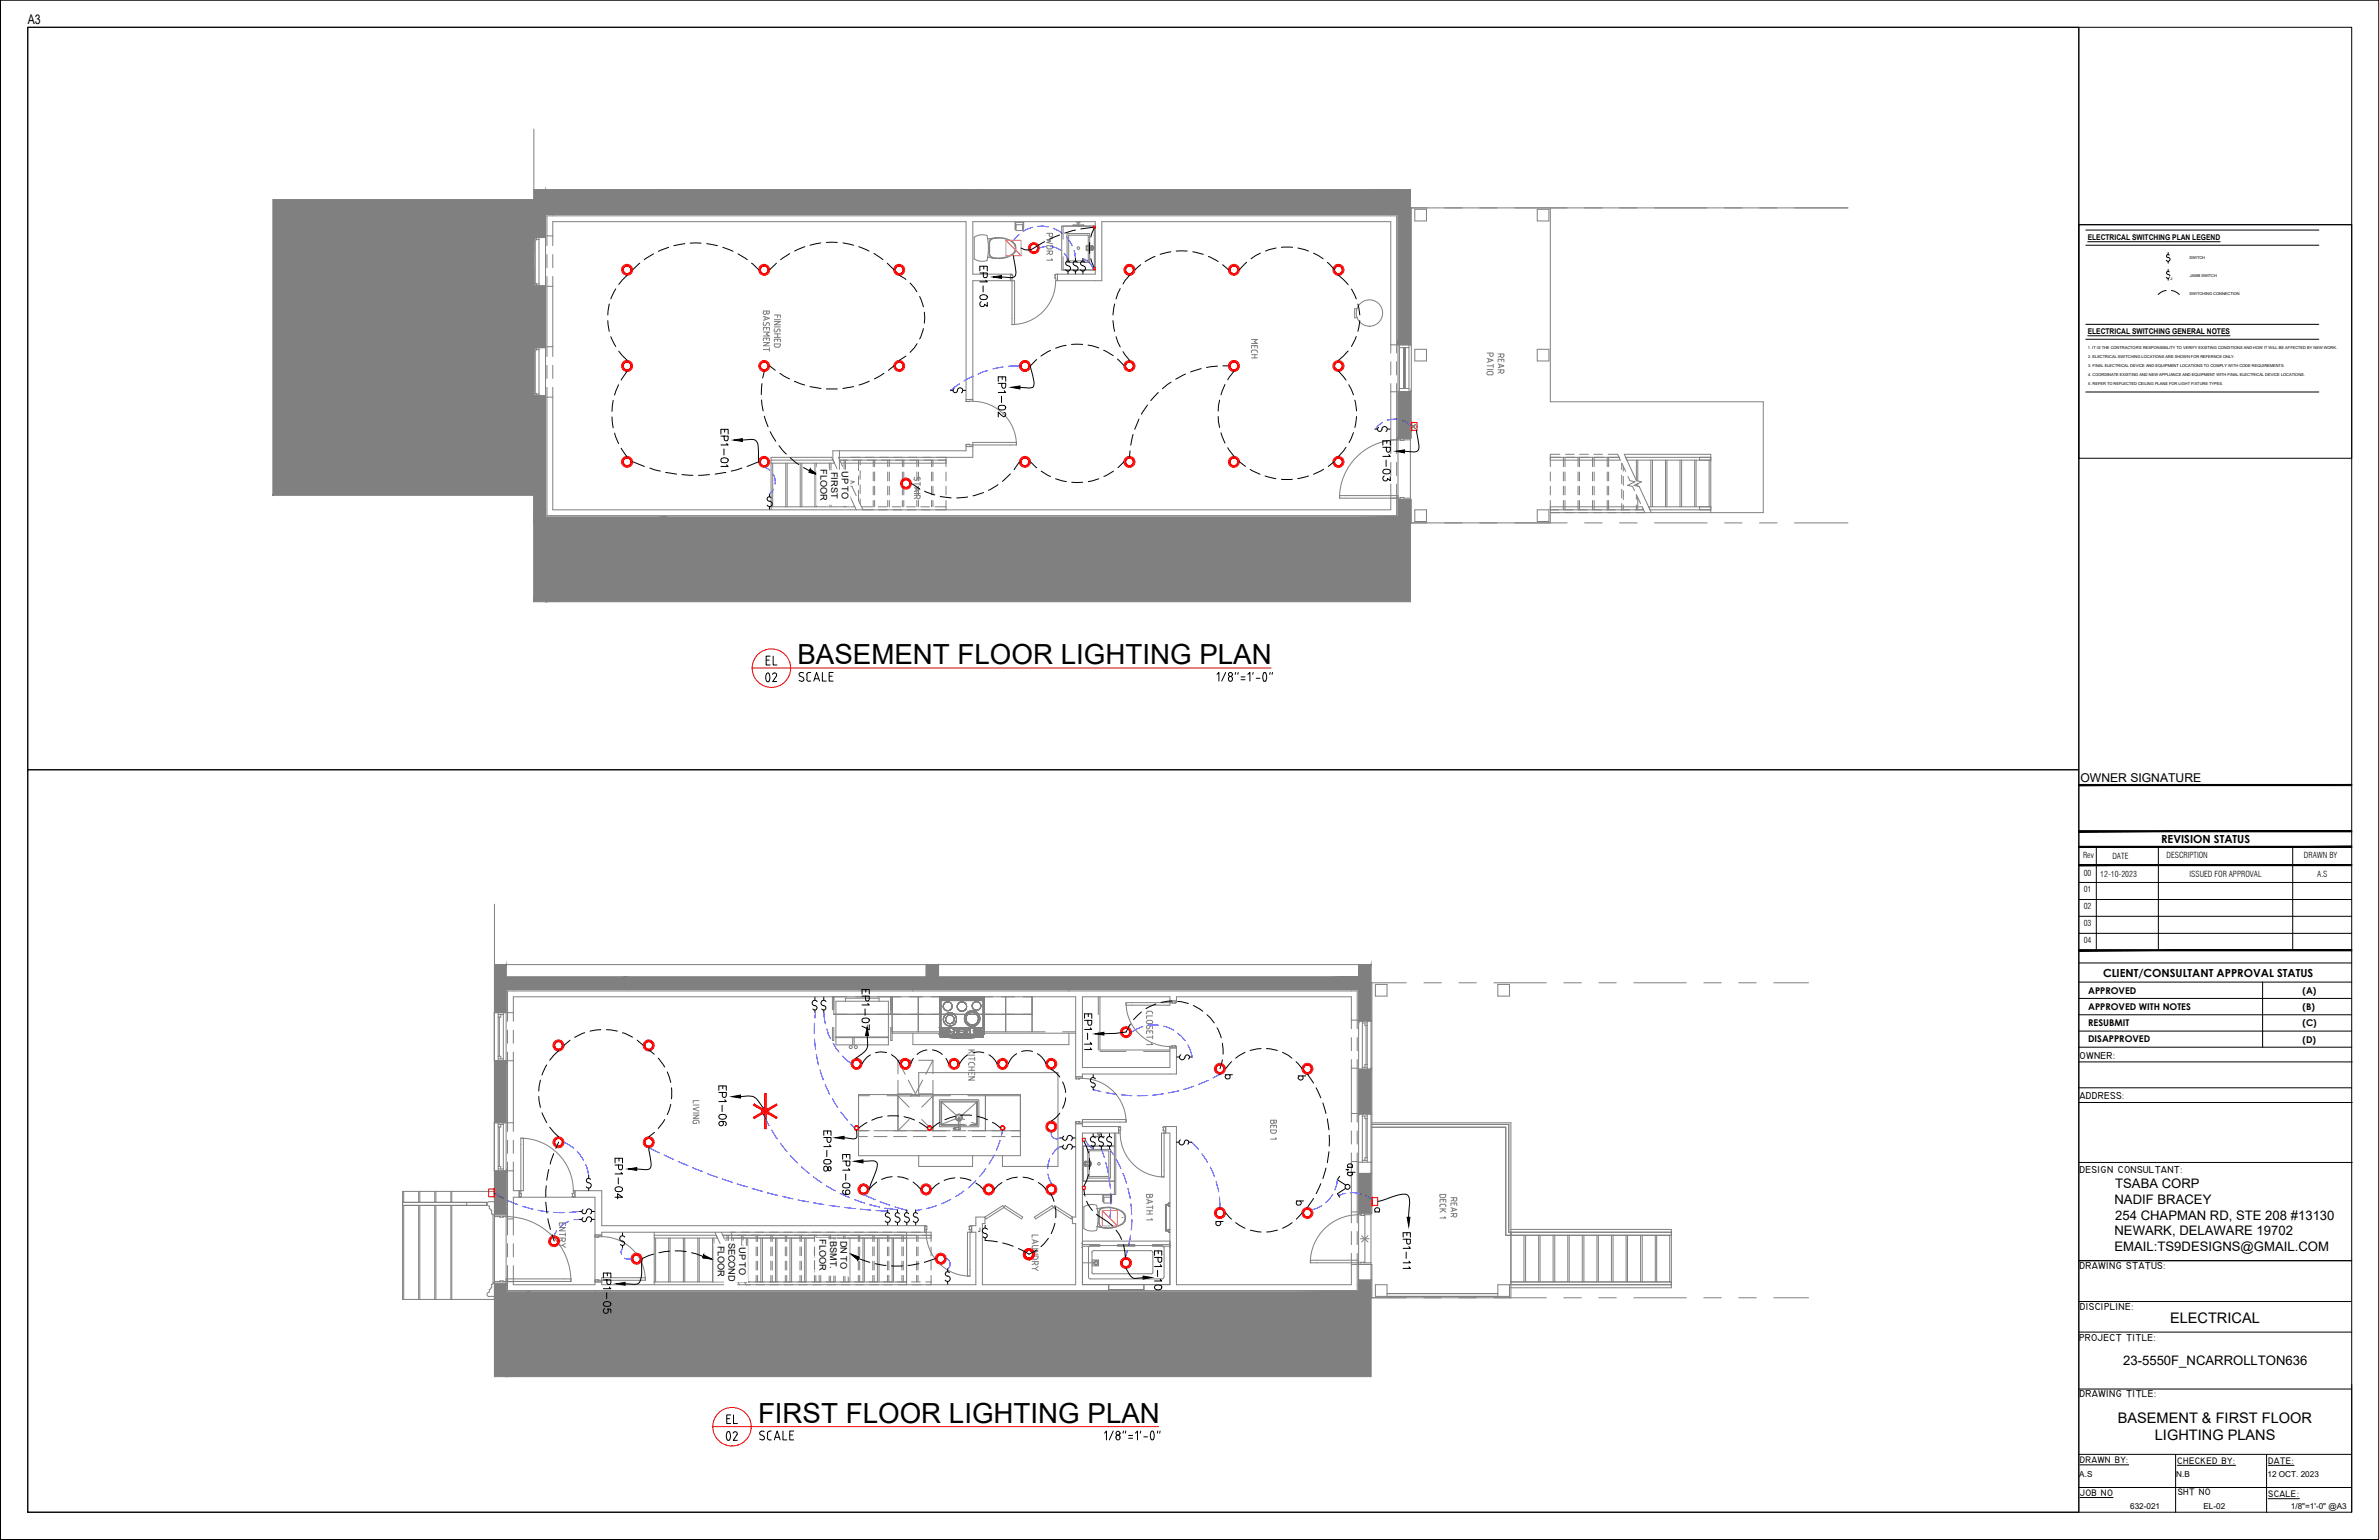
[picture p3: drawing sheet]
<svg xmlns="http://www.w3.org/2000/svg" width="432mm" height="279mm" viewBox="0 0 432 279" stroke-linecap="round" stroke-linejoin="round" font-family="sans-serif">
<defs><g id="words">
<g font-size="6.2">
<text x="135.8" y="125.2">02</text>
<text x="128.8" y="262.8">02</text>
</g>
<g font-size="5">
<text x="144.7" y="120.5">BASEMENT FLOOR LIGHTING PLAN</text>
<text x="137.6" y="258.2">FIRST FLOOR LIGHTING PLAN</text>
</g>
<g font-size="4.9">
<text x="142.2" y="121.7" transform="rotate(-90 142.2 121.7)">EL</text>
<text x="130.9" y="259.3">EL</text>
</g>
<g font-size="4.4">
<text x="183.8" y="76.6" transform="rotate(-90 183.8 76.6)">EP1-02</text>
<text x="253.6" y="88.2" transform="rotate(-90 253.6 88.2)">EP1-03</text>
<text x="152" y="213.4" transform="rotate(-90 152 213.4)">EP1-08</text>
<text x="155.6" y="217.7" transform="rotate(-90 155.6 217.7)">EP1-09</text>
<text x="112.2" y="239.2" transform="rotate(-90 112.2 239.2)">EP1-05</text>
</g>
<text font-size="4" x="180.3" y="56.4" transform="rotate(-90 180.3 56.4)">EP1-03</text>
<g font-size="3.5">
<text x="221.5" y="196.5">b</text>
<text x="234.6" y="196.8">b</text>
<text x="234.2" y="219.4">b</text>
<text x="248.7" y="220.8">a</text>
<text x="219.8" y="223.3">b</text>
</g>
<g font-size="2.6">
<text x="393.9" y="240.1">ELECTRICAL</text>
<text x="384.4" y="258.1">BASEMENT &amp; FIRST FLOOR</text>
<text x="391.1" y="261.3">LIGHTING PLANS</text>
</g>
<g font-size="2.4">
<text x="5" y="4.4">A3</text>
<text x="383.9" y="215.6">TSABA CORP</text>
<text x="383.8" y="218.4">NADIF BRACEY</text>
<text x="383.9" y="221.3">254 CHAPMAN RD, STE 208 #13130</text>
<text x="383.8" y="224.2">NEWARK, DELAWARE 19702</text>
<text x="383.8" y="227">EMAIL:TS9DESIGNS@GMAIL.COM</text>
<text x="385.4" y="247.7">23-5550F_NCARROLLTON636</text>
</g>
<text font-size="2.2" x="377.6" y="141.9">OWNER SIGNATURE</text>
<g font-size="2">
<text x="392.3" y="152.9">REVISION STATUS</text>
<text x="381.7" y="177.2">CLIENT/CONSULTANT APPROVAL STATUS</text>
</g>
<g font-size="1.8">
<text x="377.4" y="192.1">OWNER:</text>
<text x="377.4" y="199.4">ADDRESS:</text>
<text x="377.4" y="212.8">DESIGN CONSULTANT:</text>
<text x="377.4" y="230.3">DRAWING STATUS:</text>
<text x="377.5" y="237.6">DISCIPLINE:</text>
<text x="377.4" y="243.3">PROJECT TITLE:</text>
<text x="377.4" y="253.5">DRAWING TITLE:</text>
</g>
<g font-size="1.7">
<text x="148.9" y="85.2" transform="rotate(90 148.9 85.2)">FLOOR</text>
<text x="150.8" y="85.6" transform="rotate(90 150.8 85.6)">FIRST</text>
<text x="152.8" y="85.5" transform="rotate(90 152.8 85.5)">UP TO</text>
<text x="379" y="183.2">APPROVED WITH NOTES</text>
<text x="379" y="180.3">APPROVED</text>
<text x="417.9" y="180.3">(A)</text>
<text x="417.9" y="183.2">(B)</text>
<text x="379" y="186.1">RESUBMIT</text>
<text x="379" y="189.1">DISAPPROVED</text>
<text x="417.9" y="186.2">(C)</text>
<text x="417.9" y="189.1">(D)</text>
<text x="130.3" y="226" transform="rotate(90 130.3 226)">FLOOR</text>
<text x="132.2" y="225.4" transform="rotate(90 132.2 225.4)">SECOND</text>
<text x="134.2" y="226.3" transform="rotate(90 134.2 226.3)">UP TO</text>
<text x="148.8" y="224.8" transform="rotate(90 148.8 224.8)">FLOOR</text>
<text x="150.7" y="225.1" transform="rotate(90 150.7 225.1)">BSMT.</text>
<text x="152.6" y="225.1" transform="rotate(90 152.6 225.1)">DN TO</text>
<text x="377.5" y="265.5">DRAWN BY:</text>
<text x="395.2" y="265.6">CHECKED BY:</text>
<text x="411.7" y="265.6">DATE:</text>
<text x="377.5" y="271.4">JOB NO</text>
<text x="395.3" y="271.3">SHT NO</text>
<text x="411.7" y="271.6">SCALE:</text>
</g>
<g font-size="1.5">
<text x="378.1" y="155.7">Rev</text>
<text x="383.4" y="155.8">DATE</text>
<text x="393.2" y="155.6">DESCRIPTION</text>
<text x="418.2" y="155.7">DRAWN BY</text>
<text x="378.2" y="161.9">01</text>
<text x="378.2" y="158.9">00</text>
<text x="381.2" y="159.1">12-10-2023</text>
<text x="397.4" y="159.1">ISSUED FOR APPROVAL</text>
<text x="420.6" y="159.1">A.S</text>
<text x="378.2" y="165">02</text>
<text x="378.2" y="168">03</text>
<text x="378.2" y="171.1">04</text>
<text x="377.4" y="268">A.S</text>
<text x="395" y="268">N.B</text>
<text x="411.6" y="267.9">12 OCT. 2023</text>
<text x="386.6" y="273.8">632-021</text>
<text x="399.9" y="273.8">EL-02</text>
<text x="415.8" y="273.8">1/8&quot;=1'-0&quot; @A3</text>
</g>
<g font-size="1.4">
<text x="378.9" y="43.5">ELECTRICAL SWITCHING PLAN LEGEND</text>
<text x="378.9" y="60.6">ELECTRICAL SWITCHING GENERAL NOTES</text>
</g>
<text font-size="1.1" x="177.5" y="223.5">J</text>
<g font-size=".7">
<text x="397.4" y="47.1">SWITCH</text>
<text x="394" y="50.8">J</text>
<text x="397.4" y="53.6">SWITCHING CONNECTION</text>
<text x="397.5" y="50.2">JAMB SWITCH</text>
<text x="379" y="63.3">1. IT IS THE CONTRACTOR'S RESPONSIBILITY TO VERIFY EXISTING CONDITIONS AND HOW IT WILL BE AFFECTED BY NEW WORK.</text>
<text x="379" y="65">2. ELECTRICAL SWITCHING LOCATIONS ARE SHOWN FOR REFERNCE ONLY.</text>
<text x="379" y="66.6">3. FINAL ELECTRICAL DEVICE AND EQUIPMENT LOCATIONS TO COMPLY WITH CODE REQUIREMENTS.</text>
<text x="379" y="68.3">4. COORDINATE EXISTING AND NEW APPLIANCE AND EQUIPMENT WITH FINAL ELECTRICAL DEVICE LOCATIONS.</text>
<text x="379" y="69.9">5. REFER TO REFLECTED CEILING PLANS FOR LIGHT FIXTURE TYPES.</text>
</g>
</g></defs>
<!-- layer: A-DETL -->
<path d="M378.6 41.7h42.3M378.6 44.5h42.3M378.6 58.8h42.3M378.6 61.6h42.3M378.6 71.1h42.3" fill="none" stroke="#000" stroke-width=".18"/>
<!-- layer: A-ANNO-NOTE -->
<g fill="none" stroke="#000" stroke-width=".18">
<path d="M193.8 48.2a.49 .49 0 0 1 .4 .7 .49 .49 0 0 1-.8 0M193.8 46.9v.5M193.8 49.1v.6M194.2 47.6a.4 .4 0 0 0-.7 0 .4 .4 0 0 0 .3 .6M195.2 48.2a.49 .49 0 0 1 .4 .7 .49 .49 0 0 1-.8 0M195.2 46.9v.5M195.2 49.1v.6M195.5 47.6a.4 .4 0 0 0-.7 0 .4 .4 0 0 0 .4 .6M196.5 48.2a.49 .49 0 0 1 .5 .7 .49 .49 0 0 1-.9 0M196.6 46.9v.5M196.6 49.1v.6M196.9 47.6a.4 .4 0 0 0-.7 0 .4 .4 0 0 0 .3 .6"/>
<path d="M393.5 46.7a.36 .36 0 0 1 .3 .5 .36 .36 0 0 1-.6 0M393.5 45.8v.3M393.5 47.4v.4M393.5 48.9v.3M393.5 50.5v.3M393.7 46.3l-.1-.1-.3 .1v.4h.2M393.7 49.3l-.1-.1-.3 .2a.34 .34 0 0 0 .4 .4 .36 .36 0 0 1 .1 .6 .36 .36 0 0 1-.6-.1M172.5 70.8h.5M173.2 70.5a.4 .4 0 0 0 0 .7 .4 .4 0 0 0 .6-.4 .49 .49 0 0 1 .7-.4 .49 .49 0 0 1 0 .9M174.8 70.8h.5M139.7 89.6v.5M139.7 91.9v.5"/>
<path d="M139.7 90.9a.49 .49 0 0 1 .4 .8 .49 .49 0 0 1-.8 0M140 90.3a.4 .4 0 0 0-.7 0 .4 .4 0 0 0 .3 .6M147.9 180.9v.5M147.9 183.2v.5M148.3 181.7a.51 .51 0 0 0-.7-.1 .51 .51 0 0 0-.2 .6 .51 .51 0 0 0 .7 .3 .4 .4 0 0 1 .1 .6 .4 .4 0 0 1-.7 0M149.5 180.9v.5M149.5 183.2v.5M149.9 181.7a.51 .51 0 0 0-.7-.1 .51 .51 0 0 0-.2 .6 .51 .51 0 0 0 .7 .3 .4 .4 0 0 1 .1 .6 .4 .4 0 0 1-.6 0M198.4 195v.5M198.4 197.2v.5M198.8 195.7a.51 .51 0 0 0-.7-.1 .51 .51 0 0 0-.2 .7 .51 .51 0 0 0 .7 .2 .4 .4 0 0 1 .1 .6 .4 .4 0 0 1-.7 0M213.6 191.8h.5"/>
<path d="M214.3 191.4a.49 .49 0 0 0 0 .8 .49 .49 0 0 0 .8-.4M215.1 191.8a.4 .4 0 0 1 .6-.4 .4 .4 0 0 1 0 .7M215.9 191.8h.5M105.2 219.8h.4M105.8 219.5a.4 .4 0 0 0 0 .7 .4 .4 0 0 0 .6-.4 .49 .49 0 0 1 .8-.4 .49 .49 0 0 1 0 .8M106.8 213.3v.4M106.8 215.6v.4M107.2 214a.4 .4 0 0 0-.7 0 .4 .4 0 0 0 .3 .6 .49 .49 0 0 1 .4 .7 .49 .49 0 0 1-.8 0M107.4 219.8h.5M161.1 219.5v.5M162.9 219.5v.5M164.6 219.5v.5"/>
<path d="M166.2 219.5v.5M192.4 206.5h.5M192.4 208.1h.5M193.1 206.1a.4 .4 0 0 0 0 .7 .4 .4 0 0 0 .6-.3M193.1 207.7a.4 .4 0 0 0 0 .7 .4 .4 0 0 0 .6-.3 .49 .49 0 0 1 .7-.4 .49 .49 0 0 1 0 .8M193.7 206.5a.49 .49 0 0 1 .7-.4 .49 .49 0 0 1 0 .8M194.6 206.5h.6M194.6 208.1h.6M198.4 205.7v.5M198.4 207.9v.5M198.8 206.4a.51 .51 0 0 0-.7-.1 .51 .51 0 0 0-.2 .7 .51 .51 0 0 0 .7 .2 .4 .4 0 0 1 .1 .7 .4 .4 0 0 1-.7-.1M199.9 205.7v.5"/>
<path d="M199.9 207.9v.5M200.3 206.4a.51 .51 0 0 0-.7-.1 .51 .51 0 0 0-.2 .7 .51 .51 0 0 0 .7 .2 .4 .4 0 0 1 .1 .7 .4 .4 0 0 1-.7-.1M201.4 205.7v.5M201.4 207.9v.5M201.8 206.4a.51 .51 0 0 0-.7-.1 .51 .51 0 0 0-.2 .7 .51 .51 0 0 0 .6 .2 .4 .4 0 0 1 .2 .7 .4 .4 0 0 1-.7-.1M213.5 207.2h.5M214.2 206.8a.51 .51 0 0 0-.1 .7 .51 .51 0 0 0 .7 .2 .51 .51 0 0 0 .2-.6 .4 .4 0 0 1 .6-.1 .4 .4 0 0 1 0 .6M215.8 207.2h.5M105.2 221.2h.4M105.8 220.9a.4 .4 0 0 0 0 .7 .4 .4 0 0 0 .6-.3 .49 .49 0 0 1 .8-.5 .49 .49 0 0 1 0 .9M107.4 221.2h.5M113 223.7v.5"/>
<path d="M113 225.9v.5M113.4 224.4a.51 .51 0 0 0-.7-.1 .51 .51 0 0 0-.2 .7 .51 .51 0 0 0 .6 .2 .4 .4 0 0 1 .2 .6 .4 .4 0 0 1-.7 0M161.1 221.8v.4M161.4 220.2a.4 .4 0 0 0-.6 0 .4 .4 0 0 0 .3 .6 .49 .49 0 0 1 .4 .7 .49 .49 0 0 1-.8 0M162.9 221.8v.4M163.2 220.2a.4 .4 0 0 0-.7 0 .4 .4 0 0 0 .4 .6 .49 .49 0 0 1 .4 .7 .49 .49 0 0 1-.8 0M164.6 221.8v.4M164.9 220.2a.4 .4 0 0 0-.7 0 .4 .4 0 0 0 .4 .6 .49 .49 0 0 1 .4 .7 .49 .49 0 0 1-.9 0M166.2 221.8v.4M166.5 220.2a.4 .4 0 0 0-.7 0 .4 .4 0 0 0 .4 .6 .49 .49 0 0 1 .4 .7 .49 .49 0 0 1-.8 0M172 230.2v.5M172 232.5v.5"/>
<path d="M172.3 230.9a.4 .4 0 0 0-.7 0 .4 .4 0 0 0 .4 .6 .49 .49 0 0 1 .4 .8 .49 .49 0 0 1-.8 0M178.8 222.3v.5M178.8 224.6v.4M179.2 223a.51 .51 0 0 0-.7-.1 .51 .51 0 0 0-.2 .7 .51 .51 0 0 0 .7 .2 .4 .4 0 0 1 .1 .7 .4 .4 0 0 1-.7-.1"/>
</g>
<!-- layer: L WIRE -->
<g fill="none" stroke="#000" stroke-width=".18">
<path d="M110.3 58.2l.3 1.9M110.6 55.2l-.3 1.9M111.8 52.4l-.9 1.8M113.8 50l-1.5 1.6M116.1 47.8l-1.2 1.1M118.6 46.1l-1.7 1M121.4 44.9l-1.9 .7M124.3 44.2l-2 .4M125.3 44.1h2M128.3 44.2l1.9 .4M131.2 44.9l1.9 .7M133.9 46.1l1.7 1"/>
<path d="M136.4 47.8l1.3 1.1M140.9 47.8l-1.2 1.1M143.3 46l-1.6 1.1M146.1 44.7l-1.9 .9M149 44.1l-2 .4M150 44h2M153 44.1l1.9 .4M155.9 44.7l1.8 .9M158.6 46l1.7 1.1M161 47.8l1.3 1.1M163.2 50l1.2 .7M165.2 51.4l1.2 1.5"/>
<path d="M166.9 53.8l.7 1.9M167.6 59.6l-.7 1.9M167.8 56.6v2M184 46.4l.2 1.7a2.16 2.16 0 0 1-.1 2.1l-.6 .2-1.7-.2M189.6 43.9l-2.6 1.4h-1l-.7-.3M192.3 42.6l-1.8 .8M195.2 41.7l-1.9 .6M197.8 44v2M198 46.9l.6 1.7M198.4 41.2l-2.2 .3M198.6 41.4l-.6 1.6M202 58.2l.3 1.9"/>
<path d="M202.3 55.2l-.3 1.9M203.3 52.4l-.7 1.8M205 50l-1.2 1.5M207.1 48l-1.1 .9M209.6 46.5l-1.7 1M212.5 45.7l-1.9 .4M213.5 45.6h2M216.5 45.7l1.9 .4M219.3 46.5l1.8 1M221.9 48l1.1 .9M226.3 47.6l-1.3 1.3M228.8 45.9l-1.7 1"/>
<path d="M231.6 45l-1.9 .6M232.6 44.9h2M235.6 45l1.9 .6M238.4 45.9l1.8 1M240.9 47.6l1.3 1.3M243 50l1.7 1.6M245.3 52.5l.9 1.7M246.5 55.2l.3 1.9M246.8 58.2l-.3 1.9M393.1 52.7a2.28 2.28 0 0 0-1.4 .7M394.1 52.7a2.28 2.28 0 0 1 1.5 .7M110.9 61.1l.9 1.8"/>
<path d="M111.1 75.6l.2 2M111.3 72.6l-.2 2M111.5 78.6l.8 1.9M112.3 69.8l-.8 1.9M112.3 63.7l1.5 1.7M113.8 67.4l-1.1 1.6M134.7 79.8l1.7-.1a1.2 1.2 0 0 1 1.2 1.5l.2 2.7M138.2 72.6l.3 1.9M138.3 69.6l-.1 2M138.7 75.5l.7 1.9M138.7 67.4l-.3 1.2M139.7 66.4l1 .8"/>
<path d="M139.8 78.3l1 1.8M141.6 67.7l1.7 1M144.2 69.2l1.9 .6M147 70.1l2 .4M150 70.6h2M154.9 70.1l-1.9 .4M157.8 69.2l-1.9 .6M160.4 67.7l-1.7 1M162.3 66.4l-1.1 .8M164.4 64.6l-1.2 .8M166.5 62.4l-1.3 1.5M188.2 65.2l-1.2 1.2 .5 1.8a2.25 2.25 0 0 1 0 2.1l-.7 .1-1.7-.1"/>
<path d="M190.7 63.6l-1.8 1M193.5 62.7l-1.9 .5M194.5 62.5h2M197.5 62.6l1.9 .5M200.3 63.5l1.8 1M202.6 61.1l.7 1.8M202.8 65.2l1.2 1.1M203.8 63.8l1.2 1.6M205.7 78.8l-.5 2M206.7 76l-.7 1.9M208.3 73.5l-1.1 1.6M210.2 71.2l-1.3 1.5"/>
<path d="M212.6 69.3l-1.6 1.2M215.2 67.9l-1.8 .9M218 66.9l-1.9 .6M221 66.4l-2 .3M221.1 75.6l.3 2M221.4 72.6l-.3 2M221.6 78.5l.7 1.9M222 66.4h1M222.3 69.8l-.7 1.8M224 67.4l-1.2 1.5M243 67.4l1.3 1.6M244.7 63.7l-1.7 1.7"/>
<path d="M244.8 69.8l.9 1.8M245.7 78.5l-.8 1.8M245.9 72.6l.3 1.9M246.2 61l-.9 1.9M246.2 75.6l-.3 2M257.1 78l.3 1.8a2.05 2.05 0 0 1-.2 2.1l-.6 .1-1.7-.1M112.7 81.3l1.1 1.6M114.9 83.8l2.1 .8M117.9 84.9l1.9 .6M120.8 85.7l2 .3M123.8 86.1l2 .1M128.8 86.1l-2 .1"/>
<path d="M131.7 85.7l-1.9 .3M134.7 84.9l-2 .6M137.7 83.8l-2.1 .8M141.4 80.9l1.3 1.5M143.4 83.1l1.6 1.2M145.8 84.8l1.1 .6M147.1 85.2l1.3 .9-1.5-.4zM165.4 87.7l1.5 .9M167.8 89.1l1.9 .7M170.6 90l2 .3M175.6 90.2l-1.9 .1M178.5 89.4l-1.9 .6"/>
<path d="M181.1 87.9l-1.7 1M183.4 86l-1.5 1.3M185 83.8l-.9 1.4M187 83.8l1.2 1.1M189 85.5l1.7 .9M191.6 86.9l1.9 .5M194.5 87.5h2M199.4 86.9l-1.9 .5M202.1 85.5l-1.7 .9M204 83.8l-1.1 1M205.1 81.8l-.1 1M222.8 81.2l1.2 1.6"/>
<path d="M225 83.8l1.1 .8M226.9 85.2l1.8 .9M229.6 86.4l2 .4M232.6 87h2M237.5 86.4l-2 .4M240.2 85.1l-1.8 1M242.1 83.8l-1 .8M244.3 81.2l-1.3 1.6M97.8 198.9l.3 2M98.1 196l-.3 2M99.2 193.2l-.8 1.8M101.4 190.6l-1.6 1.8"/>
<path d="M103.5 188.7l-1.1 1M106.1 187.4l-1.8 .8M109.1 186.8l-2 .3M110.1 186.8l2 .3M113 187.4l1.8 .8M115.7 188.7l1.1 1M117.8 190.5l.9 .8M119.5 192l1.2 1.6M121.1 194.5l.7 1.9M121.9 197.4v1.9M134.4 199a3.2 3.2 0 0 1 2.8 .2l1.4 1.8M157.4 187.9l.1 1.3a2.05 2.05 0 0 1-1.1 2.1l-1.1 .7"/>
<path d="M158 191.4a3.4 3.4 0 0 0-1.5 1.6M160.9 191a3.4 3.4 0 0 0-2 0M161.8 191.3a3.3 3.3 0 0 1 1.5 1.7M165.8 192l-.5 1M168.2 190.5a2.93 2.93 0 0 0-1.7 .8M169.2 190.5a2.93 2.93 0 0 1 1.8 .8M171.7 192l.5 1M175.7 191.4a3.4 3.4 0 0 0-1.5 1.6M176.6 191a2.88 2.88 0 0 1 2 0M179.5 191.4a3.4 3.4 0 0 1 1.5 1.6M184.5 191.2a3.4 3.4 0 0 0-1.5 1.8M185.4 190.8l.7-.2 1.3 .2"/>
<path d="M188.3 191.2a3.7 3.7 0 0 1 1.6 1.8M190.8 194l.8 .6 .8 .8M192.9 196.3l.2 .5 .3 1.4M193.4 199.2l-.3 1.3-.2 .6M205.2 185.8l-.8 1.4-2 .3h-2M207.2 183.6l-1.5 1.4M209.8 182.2l-1.8 .8M212.7 181.6l-2 .3M213.7 181.7l2 .4M216.6 182.4l1.7 1.1M219.1 184.1l1.3 1.5M220.9 186.5l.8 1.8"/>
<path d="M221.9 192.3l-.5 1.6M221.9 189.3l.1 2M226 190.9l-1.7 1.1M228.9 190.2l-2 .4M229.9 190.2l2 .4M232.8 190.9l1 .6 .7 .5M235.2 192.6l1.1 1.3M238.9 197.4l.8 1.8M98.4 201.9l.8 1.8M99.1 218.1l.2 2M99.1 215.1v2M99.6 212.2l-.4 1.9"/>
<path d="M99.8 204.5l1.6 1.7M100.5 209.3l-.6 1.9M101.4 207.2l-.5 1.2M117.8 208.2l.2 1.8a2.16 2.16 0 0 1-.1 2.1l-.6 .1-1.7-.1M118.8 205.4l-1 .8M120.7 203.1l-1.2 1.6M121.8 200.4l-.7 1.8M155.5 205.1v1.1l-.1 .3-.6 .1-1.6-.2M156.6 210.7h1a1.16 1.16 0 0 1 1.7 .5l-.3 1.4-1.3 3.2 1.4-1.3M157.4 203.7l-1.5 .9M160.1 202.6l-1 .3-.9 .3M161.1 202.5h2"/>
<path d="M161.9 213.5l-.9 .1-1 .4M162.9 213.5l1 .1 .9 .4M164.1 202.6l1.9 .6M165.7 214.5l1.4 1.3M166.9 203.7l1.5 .9M170.5 214.6l-1.4 1.2M170.6 203.6l-1.4 1M173.3 213.7l-.9 .1-1 .4M173.4 202.5l-1.9 .7M174.3 213.7l.9 .1 1 .4M174.4 202.4h2M177.1 214.6l1.4 1.2"/>
<path d="M177.4 202.5l1.8 .7M180.1 203.6l1.5 1M181.9 214.5l-.8 .6-.6 .7M184.7 213.6l-1 .1-1 .3M185.7 213.6l.9 .1 1 .3M188.5 214.5l.7 .6 .7 .7M190.7 216.5l.6 1.5M191.5 218.9l.1 .8v1.2M192.4 202l-.8 .8-.8 .6M196.7 207.1l.9 2.1M196.7 215.8l.2 1.2M197.2 217.9l1.1 1.7"/>
<path d="M197.6 213.1l-.9 2.1M197.7 210.1v2M239.7 214.8l-.8 1.8M240.1 200.1l.6 1.9M240.7 211.9l-.6 1.9M240.9 203l.3 2M241.2 209l-.3 1.9M241.3 206v1.9M250.1 218l3.9-1.3a1.38 1.38 0 0 1 1.6 .3l.1 .1a4 4 0 0 1 0 2.4v1.4M99.4 221.1l.5 2M100.2 224l.4 1.2M118.6 227.5l-2.1 .8v1a6.7 6.7 0 0 1-.3 3.2 1.11 1.11 0 0 1-1.3 .5l-1.4-.1"/>
<path d="M121.5 227l-1.9 .3M122.6 226.9l1.9 .2M125.5 227.3l2.1 .7M127.7 227.7l1.5 .7-1.6-.2zM154.5 227.5l1.5 .6-.3 .5zM155.8 228.3l2.1 .7M158.8 229.3l2 .3M161.8 229.7h2M166.8 229.3l-2 .3M169.8 228.3l-2 .7M178.8 225l2.2 .3M182 225.5l1.9 .6"/>
<path d="M184.8 226.5l2 1 1.4-.7M190.3 224.7l-1.4 1.5M191.5 222l-.7 1.8M199 220.3l2.9 2.1M202.6 223.2l.6 .8 .4 .9M203.9 225.8l.4 2.3M204.4 230.1a3.3 3.3 0 0 0 1.3 1.8l1.8-.1M224.3 221.8l1.7 1M226.9 223.2l2 .3M231.9 223.2l-2 .3M234.5 221.8l-1.7 1M236.3 220l-1 1.2"/>
</g>
<!-- layer: G-ANNO-TEXT -->
<g fill="#fff" stroke="#fff" stroke-width=".18">
<path d="M378.8 42.2v2l29.6-2zM378.8 44.2l29.6-2v2z"/>
<path d="M378.8 59.4v1.8l31.7-1.8zM378.8 61.2l31.7-1.8v1.8z"/>
<path d="M378.9 62.7v.9l47.3-.9zM378.9 63.6l47.3-.9v.9z"/>
<path d="M378.9 63.5v.9l.4-.9zM379.3 63.5v.9h-.4z"/>
<path d="M378.9 64.3v1l28.1-1zM378.9 65.3l28.1-1v1z"/>
<path d="M378.9 66v.9l37.4-.9zM378.9 66.9l37.4-.9v.9z"/>
<path d="M378.9 67.6v1l41.2-1zM378.9 68.6l41.2-1v1z"/>
<path d="M378.9 69.3v.9l25.7-.9zM378.9 70.2l25.7-.9v.9z"/>
<path d="M397.3 46.4v1l3.3-1zM397.3 47.4l3.3-1v1z"/>
<path d="M397.3 49.5v1l5.5-1zM397.3 50.5l5.5-1v1z"/>
<path d="M397.3 52.9v.9l9.8-.9zM397.3 53.8l9.8-.9v.9z"/>
<path d="M152.1 85.3l2.2 6.4v-6.4zM152.1 85.3l2.2 6.4h-2.2z"/>
<path d="M150.2 85.4l2.2 6.1v-6.1zM150.2 85.4l2.2 6.1h-2.2z"/>
<path d="M148.3 85l2.1 6.6v-6.6zM148.3 85l2.1 6.6h-2.1z"/>
<path d="M151.9 224.9l2.2 6.5v-6.5zM151.9 224.9l2.2 6.5h-2.2z"/>
<path d="M149.9 225l2.2 6.4v-6.4zM149.9 225l2.2 6.4h-2.2z"/>
<path d="M148 224.7l2.2 6.6v-6.6zM148 224.7l2.2 6.6h-2.2z"/>
<path d="M133.5 226.1l2.1 6.4v-6.4zM133.5 226.1l2.1 6.4h-2.1z"/>
<path d="M131.5 225.2l2.2 8.2v-8.2zM131.5 225.2l2.2 8.2h-2.2z"/>
<path d="M129.6 225.8l2.2 6.6v-6.6zM129.6 225.8l2.2 6.6h-2.2z"/>
</g>
<path d="M378.9 43.9h24.1M378.9 60.9h25.8" fill="none" stroke="#000" stroke-width=".18"/>
<!-- layer: A-ANNO-NOTE -->
<path d="M393.9 50.2v.9l.6-.9zM394.5 50.2v.9h-.6z" fill="#fff" stroke="#fff" stroke-width=".18"/>
<!-- layer: I-WALL -->
<g fill="none" stroke="#808080" stroke-width=".18">
<path d="M99.3 42.8v-3.6h154.2v23.4M99.3 51.9v11M100.3 51.9v11M198.8 49v.7h-6.9v1.2h8.1v-10.7h52.4v22.4M198.8 41v-.8h-22.2v9.5h6.8v1.2h-6.8v21.6h-1.3v-32.3h-75v2.6M99.3 72.1v21.5h154.2v-3.2M100.3 72.1v20.4h54.1M252.4 71.1v8.7M253.5 71.1v8.7M152.4 81.8v4.1M152.4 83h24.2v-2h-1.3v.8h-24.1v1.5M252.4 90.4v2.1h-97"/>
<path d="M92.1 183.7v-3.9h154.2v5.3M92.1 192.4v11.3M93.2 183.7v-2.9h102v14.6h1.3v-.5h17v-4.8h-1.2v3.6h-15.8v-12.9h15.8v.8h1.2v-.8h31.8v4.3M93.2 192.4v11.3M245.3 193.8v8.2M246.3 193.8v8.2M92.1 212.4v8.7M93.2 212.4v3.6h1v1.2h-1v3.9M104.4 216h4.8v6.4h58.7v1.2h-58.7v.5h-1.2v-6.9h-3.6zM196.5 207.9v-2.3h6.5v-1.2h-6.5v-.5h-1.3v16.9h-.6v1.2h.6v11.1h-16.9v-11.1h.5v-1.2h-1.7v1.6h-.7v1.2h.7v9.5h-42.9M196.5 214.3v18.8h15.8v-27.5h-.7v-1.2h1.9v28.7h31.8v-3.7M245.3 210.7v9.2"/>
<path d="M246.3 210.7v9.2M93.2 232.5v.6h14.8M109.2 233.1h23.3M246.3 229.4v4.7h-154.2v-1.6"/>
</g>
<!-- layer: A-DETL-GENF -->
<g fill="none" stroke="#808080" stroke-width=".18">
<path d="M99.3 42.8v1.8M99.3 46.2v2.4M99.3 50.2v1.7M100.3 42.8v1.8M100.3 46.2v2.4M100.3 50.2v1.7M183.7 50.9h.5v8h-.5zM99.3 62.9v1.8M99.3 66.3v2.4M99.3 70.3v1.8M100.3 62.9v1.8M100.3 66.3v2.4"/>
<path d="M100.3 70.3v1.8M252.4 62.6v1.5M252.4 65.6v2.4M252.4 69.6v1.5M253.5 62.6v1.5M253.5 65.6v2.4M253.5 69.6v1.5M176.6 80.3h7.9v.4h-7.9zM243.2 89.9h10.5v.5h-10.5zM252.4 87.8v2.6M253.5 87.8v2.6M92.1 183.7v1.6"/>
<path d="M92.1 186.9v2.4M92.1 190.9v1.5M93.2 183.7v1.6M93.2 186.9v2.4M93.2 190.9v1.5M170.5 199.6v4.7M170.6 199.6l-.1 .1M170.6 199.5h6.9M170.9 199.8l-.1 .1M170.9 199.8l.1 .1M170.9 199.8h6.4M171 199.9l-.1 .1"/>
<path d="M171 199.9h6.2M177.1 199.9l.1 .1M177.3 199.8l.1 .1M177.3 199.8l-.1 .1M177.5 199.6l.1 .1M177.7 199.6v4.7M204.4 181.9h7.9v.5h-7.9zM245.3 185.1v1.5M245.3 188.3v2.3M245.3 192.2v1.6M246.3 185.1v1.5M246.3 188.3v2.3"/>
<path d="M246.3 192.2v1.6M92.1 203.7v1.6M92.1 206.9v2.4M92.1 210.8v1.6M93.2 203.7v1.6M93.2 206.9v2.4M93.2 210.8v1.6M94.5 206.5h.5v9.5h-.5zM170.5 204.3l.1 .1M170.6 204.4h6.9M170.8 204.1l.1 .1M170.9 203.9l.1 .1"/>
<path d="M170.9 203.9v-3.9l-.1-.1v4.1M170.9 203.9l-.1 .1M170.9 204.2h4.6M171 200.1l2.6 2.3M173.5 203l-2.5 .9M174.7 203l.4 .1M175.2 204h-4.2l-.1 .2M175.9 204.2h1.4M176.1 204h1.1l.1 .2M176.4 203.6l.8 .3M177.2 200.1l-2.6 2.3M177.2 203.9l-.1 .1"/>
<path d="M177.2 200l.2-.1v4.1l-.2-.1zM177.4 204.1l-.1 .1M177.6 204.3l-.1 .1M196.5 203.1h7.9v.5h-7.9zM210.8 205.6h.5v7.9h-.5zM245.3 202v1.6M245.3 205.2v2.4M245.3 209.2v1.5M245.3 219.9v2M246.3 202v1.6M246.3 205.2v2.4M246.3 209.2v1.5"/>
<path d="M246.3 219.9v2M91.9 232h11.7v.5h-11.7zM92.1 221.1v3M92.1 225.6v2.4M92.1 229.6v2.9M93.2 221.1v3M93.2 225.6v2.4M93.2 229.6v2.9M109.2 231.8h7.9v.5h-7.9M175.6 223.6h.5v7.9h-.5zM237.9 228.6h8.7v.5h-8.7zM245.3 223.4v2.4"/>
<path d="M245.3 227.4v2M246.3 223.4v2.4M246.3 227.4v2M246.9 224.7h1.6M247.1 224.2l1.2 1.1M247.7 220.4v8.7M248.3 224.2l-1.2 1.1"/>
<circle cx="174.1" cy="202.8" r=".44"/>
<circle cx="174.1" cy="202.8" r=".61"/>
</g>
<!-- layer: A-DETL-MEDM -->
<g fill="none" stroke="#808080" stroke-width=".18">
<path d="M99.3 51.9h1M99.3 42.8h1M99.3 72.1h1M99.3 62.9h1M252.4 62.6h1.1M252.4 71.1h1.1M252.4 90.4h1.1M92.1 192.4h1.1M92.1 183.7h1.1M245.3 193.8h1M245.3 185.1h1M92.1 212.4h1.1"/>
<path d="M92.1 203.7h1.1M245.3 210.7h1M245.3 202h1M245.3 219.9h1M92.1 221.1h1.1M92.1 232.5h1.1M245.3 229.4h1"/>
</g>
<!-- layer: Q-SPCQ -->
<g fill="none" stroke="#808080" stroke-width=".18">
<path d="M184.2 40.2v1.4h.2v-1.3h1.3v1.3h.1v-1.4M184.4 40.8h1.2v1h-1.2zM198.6 41h.2v8h-.2zM246.3 56h-.4v1.7h.5M163 198.8h6.3v6.3h-6.3zM165.4 198.8h.1M165.4 198.8h1.5M166.9 198.8h.1M170.6 180.8v6.9h8v-6.9M196.5 207.9h.1v6.4h-.1zM200.2 216.7v1.3h.1v-1.2h1.3v1.2h.2v-1.3M200.4 217.2h1.1v1.1h-1.1z"/>
<path d="M211.7 218.5v4.8M211.7 218.7h.4M211.7 218.5h-.2v4.8h.2M212.1 218.4l-.4 .1M212.3 218.3h-.2v.5h.2M211.7 223.3l.4 .1M211.7 223.1h.4M212.3 223.1h-.2v.5h.2"/>
<circle cx="248.6" cy="56.8" r="2.39"/>
</g>
<!-- layer: A-DOOR -->
<g fill="none" stroke="#808080" stroke-width=".18">
<path d="M183.4 49.7h.3v.2M183.7 50.4v.5h-.3M183.7 50.4h.1M183.7 49.9h.1M183.8 50.4h.1M183.8 49.9h.1M183.8 49.9v.5M191.5 49.9v.5M191.6 49.9h.1M191.6 50.4h.1M191.6 50.9a7.9 7.9 0 0 1-7.9 8M191.6 50.4v.5h.3"/>
<path d="M191.9 49.7h-.3v.2M175.3 72.5v.3h.2M175.5 72.8h.1M175.5 72.9h.1M175.5 72.8v.1M175.5 72.9h.5M176 72.9h.1M176 72.8h.1M176 72.8v.1M176.6 72.8a7.9 7.9 0 0 1 7.9 8M176.6 72.5v.3h-.6M253.7 79.8a10.6 10.6 0 0 0-10.6 10.6"/>
<path d="M253.7 79.5h2.3v.3h-1.2M175.5 80.7h.1M175.5 80.7h-.2v.3M175.5 80.6h.1M175.5 80.6h.5M175.5 80.6v.1M176 80.7h.1M176 80.6h.1M176 80.7h.6v.3M176 80.6v.1M254.3 90.3h.1M254.3 90.4h-.6v.3h2.3v-.3h-1.2"/>
<path d="M254.3 90.3h.5M254.8 90.3h.1M195.4 195.7h.1M195.4 195.7h-.2v-.3h1.3v.3h-.6M195.4 195.7h.5M195.9 195.7h.1M196.4 195.7a7.9 7.9 0 0 1 8 7.9M204.4 181.9a7.9 7.9 0 0 0 7.9 8M212.9 181.9h.1M212.9 182h.1M212.9 189.7h.1M212.9 189.8h.1"/>
<path d="M212.9 181.9h-.6v-.3h1.2v.3h-.1M212.9 189.8h-.6v.3h1.2v-.3h-.1M212.9 181.9v.1M212.9 189.7v.1M212.9 182h.5M212.9 189.7h.5M213.4 182h.1M213.4 189.7h.1M213.4 181.9h.1M213.4 189.8h.1M213.4 181.9v.1M213.4 189.7v.1"/>
<path d="M94.5 206.5a9.5 9.5 0 0 1 9.6 9.5M94.5 217.1h.1M94.5 216.5h.1M94.5 216.5v-.5h-.3v1.2h.3v-.1M94.5 216.6h.1M94.6 217.1h.1M94.6 216.6h.1M94.6 216.6v.5M103.9 216.6v.5M104 216.6h.1M104 217.1h.1M104 216.5h.1"/>
<path d="M104.1 216h.3v1.2h-.3v-.1M104.1 216v.5M182.4 218.7l3.2 2.1-.2 .3-3.2-2zM191.4 218.7l3.2 2.1-.2 .3-3.2-2zM195.4 203.6h.1M195.4 203.6h-.2v.3h1.3v-.3h-.6M195.4 203.5h.1M195.4 203.5h.5M195.4 203.5v.1M195.9 203.6h.1M195.9 203.5h.1M195.9 203.5v.1"/>
<path d="M203.3 205.6a7.9 7.9 0 0 0 8 7.9M203.3 205.1h.1M203.3 204.5h.1M203.3 204.5v-.1h-.3v1.2h.3v-.5M203.4 205h.1M203.4 204.6h.1M203.4 204.6v.4M211.2 204.6v.4M211.2 204.6h.1M211.2 205h.1M211.2 205.1h.1M211.2 204.5h.1"/>
<path d="M211.3 204.5v-.1h.3v1.2h-.3v-.5M90.8 232.5h.1M90.8 220.7h.1M90.8 220.7h-1.1v-.3h2.2v.3M90.8 232.5h-1.1v.3h2.2v-.3h-.5M90.8 220.7v.1M90.8 232.4v.1M90.8 232.4h.1M90.8 220.8h.1M90.8 232.4h.5M90.8 220.8h.5M91.3 232.4h.1"/>
<path d="M91.3 220.8h.1M91.4 232.5h.1M91.4 220.7h.1M91.4 220.7v.1M91.4 232.4v.1M91.4 220.7h.5M91.8 220.7a11.8 11.8 0 0 1 11.8 11.8M108.1 224.4h.1M108.1 224.4h-.1v-.3h1.2v.3M108.2 224.5h.1M108.2 224.4v.1M108.2 224.5h.5"/>
<path d="M108.7 224.5h.1M108.7 224.4h.1M108.7 224.4h.5M108.7 224.4v.1M109.2 224.4a7.9 7.9 0 0 1 7.9 7.9M168.1 223.6a7.9 7.9 0 0 0 7.9 7.9M168.1 223.1h.1M168.1 222.5h.1M168.1 222.5v-.1h-.2v1.2h.2v-.5M168.2 223h.1M168.2 222.5h.1M168.2 222.5v.5"/>
<path d="M176 222.5h.1M176 223h.1M176 223.1h.1M176 222.5v.5M176.1 222.5h.1M176.1 223.1h.1M176.1 222.5v-.1h.3v1.2h-.3v-.5M178.8 220.8l3.2-2.1 .2 .4-3.2 2zM187.7 220.8l3.3-2.1 .2 .4-3.2 2zM246.6 220.4a8.7 8.7 0 0 0-8.8 8.7M246.6 220.4h.5M247.1 220.4h.1"/>
<path d="M247.1 229.1h.1M247.1 229.1h-.5v.3h2.2v-.3h-1.1M247.1 220.4v.1M247.1 229v.1M247.1 220.5h.1M247.1 229h.1M247.1 220.5h.6M247.1 229h.6M247.7 229.1h.1M247.7 229h.1M247.7 229v.1M248.8 220.1h-2.2v.3"/>
</g>
<!-- layer: A-WALL-PATT -->
<g fill="#808080" stroke="#808080" stroke-width=".18">
<path d="M99 71.8l-2.1 23.1h2.1zM96.9 71.8h2.1l-2.1 23.1z"/>
<path d="M99 51.9l-2.1 11.2h2.1zM96.9 51.9h2.1l-2.1 11.2z"/>
<path d="M99 34.4l-2.1 8.7h2.1zM96.9 34.4h2.1l-2.1 8.7z"/>
<path d="M121 94.9h135v-1.1zM121 93.8h135l-135 1.1z"/>
<path d="M99 94.9h22v-1.1zM99 93.8h22l-22 1.1z"/>
<path d="M121 38.9h132.7v-2.2zM121 36.7h132.7l-132.7 2.2z"/>
<path d="M99 38.9h22v-2.2zM99 36.7h22l-22 2.2z"/>
<path d="M256 90.7l-2.3 3.1h2.3zM253.7 90.7h2.3l-2.3 3.1z"/>
<path d="M256 71l-2.3 8.5h2.3zM253.7 71h2.3l-2.3 8.5z"/>
<path d="M256 34.4l-2.3 28.2h2.3zM253.7 34.4h2.3l-2.3 28.2z"/>
<path d="M177.5 36.7h76.2v-2.3zM177.5 34.4h76.2l-76.2 2.3z"/>
<path d="M121 36.7h54.3v-2.3zM121 34.4h54.3l-54.3 2.3z"/>
<path d="M99 36.7h22v-2.3zM99 34.4h22l-22 2.3z"/>
<path d="M175.3 36.7h2.2v-2.3zM175.3 34.4h2.2l-2.2 2.3z"/>
<path d="M99 109.2h157v-14.3zM99 94.9h157l-157 14.3z"/>
<path d="M99 94.9l-2.1 14.3h2.1zM96.9 94.9h2.1l-2.1 14.3z"/>
<path d="M91.9 233.1l-2.2 2.4h2.2zM89.7 233.1h2.2l-2.2 2.4z"/>
<path d="M91.9 212.4l-2.2 7.7h2.2zM89.7 212.4h2.2l-2.2 7.7z"/>
<path d="M91.9 192.4l-2.2 11.3h2.2zM89.7 192.4h2.2l-2.2 11.3z"/>
<path d="M91.9 175l-2.2 8.7h2.2zM89.7 175h2.2l-2.2 8.7z"/>
<path d="M96 235.5h152.8v-1.1zM96 234.4h152.8l-152.8 1.1z"/>
<path d="M91.9 235.5h4.1v-1.1zM91.9 234.4h4.1l-4.1 1.1z"/>
<path d="M113.8 179.5h132.8v-2.3zM113.8 177.2h132.8l-132.8 2.3z"/>
<path d="M91.9 179.5h21.9v-2.3zM91.9 177.2h21.9l-21.9 2.3z"/>
<path d="M248.8 232.2l-2.1 2.2h2.1zM246.7 232.2h2.1l-2.1 2.2z"/>
<path d="M248.8 212.9l-2.1 7.2h2.1zM246.7 212.9h2.1l-2.1 7.2z"/>
<path d="M248.8 194l-2.1 8.1h2.1zM246.7 194h2.1l-2.1 8.1z"/>
<path d="M248.8 175l-2.1 10.3h2.1zM246.7 175h2.1l-2.1 10.3z"/>
<path d="M246.7 233l-.1 1.4h.1zM246.6 233h.1l-.1 1.4z"/>
<path d="M246.7 175l-.1 4.7h.1zM246.6 175h.1l-.1 4.7z"/>
<path d="M170.3 175l-2.2 2.2h2.2zM168.1 175h2.2l-2.2 2.2z"/>
<path d="M91.9 249.8h156.9v-14.3zM91.9 235.5h156.9l-156.9 14.3z"/>
<path d="M91.9 235.5l-2.2 14.3h2.2zM89.7 235.5h2.2l-2.2 14.3z"/>
</g>
<!-- layer: A-FLOR-PATT -->
<path d="M96.9 36.2l-47.4 53.6h47.4zM49.5 36.2h47.4l-47.4 53.6z" fill="#808080" stroke="#808080" stroke-width=".18"/>
<!-- layer: Q-CASE -->
<g fill="none" stroke="#808080" stroke-width=".18">
<path d="M193 41v2.4M193 46.6v2.4M195.7 41h-3v8h5.9M195.8 41h2.8M197.2 45.1v.1M197.2 44.8h.1M197.2 45.2h.1M197.2 44.8h1M197.2 45.2h.9M197.2 44.8v.1M197.3 44.6h1l.2 .2M197.3 44.6v.8"/>
<path d="M197.3 44.6h.1M197.3 45.4h.1M197.6 45.2l.1 .2M197.7 44.6h.1M197.7 45.4h.1M197.7 44.6l-.1 .2M198.1 45.2h.1M198.1 44.8h.1M198.1 44.6l.4 .3M198.2 44.6h.1M198.2 45.4h.1M198.2 44.8h.1"/>
<path d="M198.2 45.2h.1M198.2 44.8l.1 .1M198.2 44.6l.2 .3M198.2 45.2h-.1M198.2 45.1l-.1 .1M198.2 44.6l.3 .2v.4M198.2 45.1h.1M198.2 44.9h.1M198.2 44.8v.1M198.2 45.1v.1M198.2 44.9l.1 .1M198.3 45h.1"/>
<path d="M198.3 44.9v.2M198.3 45l-.1 .1M198.3 45.1h-.1M198.3 44.8h.2M198.3 45.2h.2M198.4 44.8h.1M198.4 45.2h.1M198.4 44.9h.1M198.4 45.1h.1M198.4 44.9v.2M198.4 45h.2M198.5 44.9h.1"/>
<path d="M198.5 45.1h.1M198.5 45.2l-.3 .2M198.5 44.9l.1 .1M198.5 45.1l-.4 .3M198.5 45l-.1 .1M198.5 45v.1M198.5 45h.1M198.5 45.2l-.2 .2h-1M198.5 44.8v.4M198.6 45l-.1 .1M198.6 45h.1M151.1 188.8h.2"/>
<path d="M151.1 180.8h2.6M151.3 180.8v3.2h2.4M155.3 180.8h2.4M155.3 184h2.4M155.8 198.8h2M155.8 198.6h29.4v11.1h-29.4zM159.3 180.8h4.2M161 198.8h2v6.3h-2M161.7 188.8h.2M161.7 180.8v3.2h-2.4M161.9 187.2h8.7M161.9 180.8v6.7h8.7"/>
<path d="M161.9 184h1.6M165.1 180.8h2.4M165.1 184h2.4M166.7 180.8v6.4M169.1 180.8h4.7M169.1 184h4.7M170.6 180.8v3.2M172.5 198.8h-3.2v6.3h3.2M175.4 180.8h4.8M175.4 184h4.8M175.7 198.8h9.5M178.6 187.2h11.1"/>
<path d="M178.6 187.5h16.6M178.6 180.8v3.2M178.9 198.8v6.3M181.8 180.8h2.4M181.8 184h2.4M182.5 180.8v6.4M185.7 180.8h1.6v6.4M185.7 184h1.6M192.9 187.2h2.3M199.6 180.8v9.7h12.7M155.8 205.1h2M175.7 205.1h9.5"/>
<path d="M196.6 214.3h5.7M196.6 207.9h5.7M196.6 211.1h.2M196.7 211h.1M196.7 211.2h.1M196.7 211.3l.3 .2M196.7 211.3h.2M196.8 211h.1M196.8 211.2h.1M196.8 211l-.1 .3h.1M196.8 211.2h-.2l.1 .1M196.8 210.9v.4"/>
<path d="M196.8 211l.1 .3M196.8 211.1h.1M196.8 211.3l.2 .3h.9M196.8 211v.2M196.8 211.1v.1M196.8 210.9v.1M196.8 210.9h.1M196.8 211.2l.1 .1M196.9 210.9h.1M196.9 211.3h.1M196.9 210.9l-.1 .1M196.9 211.3l.2 .3"/>
<path d="M196.9 211.1h.1M196.9 211.1l.1 .1M196.9 211.2l.2 .1M196.9 211.2h.1M197 211.1h.1M197 211h.1M197 211.2h.1M197 211.1v-.2h1v.4h-1v-.1M197 211.1l-.1 .1M197 211.1h-.1M197 210.7l-.2 .2M197.1 210.9h.1"/>
<path d="M197.1 210.7h.1M197.1 211.6h.1M197.1 211.3h.1M197.1 210.9l-.1 .1M197.1 210.7l-.3 .2M197.1 210.7l-.2 .2M197.6 210.7l.1 .2M197.7 211.3l-.1 .3M197.9 210.7h.1M197.9 211.6h.1M197.9 210.7h-.9l-.4 .4h.2M197.9 210.7a.68 .68 0 0 1 .1 .8l-.1 .1"/>
<path d="M198 210.8h.1M198 211.5h.1M198 210.9h.1M198 211.3h.1M202.3 205.6v11.1M202.5 205.6v11.1h-6"/>
</g>
<!-- layer: A-GLAZ -->
<path d="M255 63.1l-.2 7.4h.2zM254.8 63.1h.2l-.2 7.4z" fill="#808080" stroke="#808080" stroke-width=".18"/>
<!-- layer: A-GENM -->
<g fill="none" stroke="#808080" stroke-width=".18">
<path d="M194.8 40.9v-.1h1.9v.1M194.8 40.9h1.9M195.5 40.2h.5v.2h-.2v.7h-.1v-.7h-.2zM163 192.4l1.3 2.5M163 192.4v2.4M163 196v2.5h2.6M163 192.4h2.6M164.8 196l1.4 2.5 1.3-2.5M166.8 192.4h2.5M169.3 192.4l-1.3 2.5M169.3 192.4v2.4M169.3 196v2.5h-2.5"/>
<path d="M157.4 205.1h-1.6v1.1h1.6M158.6 206.2h2.4M158.6 205.1h2.4M162.2 206.2h2.3M162.2 205.1h2.3M165.8 206.2h2.3M165.8 205.1h2.3M169.3 206.2h2.4M169.3 205.1h2.4M172.9 206.2h2.4M172.9 205.1h2.4M176.5 206.2h2.4"/>
<path d="M176.5 205.1h2.4M180 206.2h2.4M180 205.1h2.4M183.6 205.1h1.6v1.1h-1.6M198.6 206.2h1.8M199.2 205.6h.6v.2h-.2v.6h-.2v-.6h-.2zM200.4 206.2v.1M200.4 206.2h-1.8v.1M201.2 233h6.4v1h-6.4zM201.3 233v1h6.3v-1"/>
</g>
<!-- layer: P-SANR-FIXT -->
<g fill="none" stroke="#808080" stroke-width=".18">
<path d="M176.8 43a2.69 2.69 0 0 1 2.3-.3l.3 2-.3 2.6M176.8 43.1v3.8M179.5 44v2M179.6 44.1v1.8M179.7 43.3h-.4M180.2 43.2l-.6 .1M180.2 46.8l1.5 .1h-.7M180.2 43.2a.78 .78 0 0 0-.7 .8M180.2 43.3a4.8 4.8 0 0 1 3.4 .5M180.3 43.3a.78 .78 0 0 0-.7 .8M180.6 43.2h-.4M180.7 43.1h.1"/>
<path d="M181.3 43.1l-.7 .1a3.8 3.8 0 0 1 3.6 1.1M183.6 46.2l-1.4 .5-1.5 .1M183.6 43.9a1.33 1.33 0 0 1 0 2.3M183.9 45h.1M184.2 45.4v.3M184.2 45.7a3.3 3.3 0 0 1-2.5 1.2M184.2 44.3v.3M184.3 44.4a1.46 1.46 0 0 1 0 1.3M193.7 42.4h4.1v5.2h-4.1zM193.9 47.3h.1M194 42.7v4.5M194 42.7h-.1"/>
<path d="M194 42.7h3.5M197.5 47.3h-3.5M197.5 42.7v4.5M256.2 77v.8zM256.2 77.2v.4M256.3 77.2v.3M256.3 77.5h.1M256.3 77.5h.2M256.5 77.3h-.2M256.5 77.4l.2 .2M256.5 77.6h.1M256.6 77.3h-.1"/>
<path d="M256.6 77.3l-.1 .1 .1 .2M256.6 77.3l-.1 .1zM256.6 77.5h.1M256.6 77.5v.1M256.6 77.2h.1M256.7 77.6l.2 .1M256.9 77l-.2 .2M256.9 77l.3 .4M257 77.1a.3 .3 0 0 0-.3 .3 .3 .3 0 0 0 .3 .3M257.2 77.4l-.3 .3M173.2 204.8h.1M173.2 204.7h.1"/>
<path d="M173.3 204.7v.1M173.4 204.6h.1M173.4 204.6v.4M173.4 204.9h.1M173.5 204.6h.1M173.5 204.9h.1M173.5 204.6v.4M173.9 204.6h-.7v.4h.7M173.9 203l.2-.1 .1 .1M174.2 204.6a.28 .28 0 0 1 .1 .3 .28 .28 0 0 1-.4 .1M174.2 204.8v-2l-.1-.2-.2 .2v2.1l.3-.1M196.7 219a2.62 2.62 0 0 1 2.3-.3l.3 1.9-.3 2.6"/>
<path d="M196.7 218.9v4M197.4 208.5h4.1v5.2h-4.1zM197.7 208.9l.1 4.6M197.8 208.8l-.1 .1M197.8 213.4h3.4M197.8 208.8h3.4M199.2 219.3h.1M199.4 219.2l-.2 .1M200.1 219.1a.78 .78 0 0 0-.7 .8v2M200.1 219.2a4.8 4.8 0 0 1 3.4 .6M200.2 219.2a.78 .78 0 0 0-.7 .8v1.9a.78 .78 0 0 0 .7 .8M200.7 219l-.5 .1"/>
<path d="M200.9 219h.7l-2.2 .3M201.2 208.8l.1 .1M201.3 208.9l-.1 4.6M201.6 219.1l.9 .1 1.1 .5M203.5 219.8a1.38 1.38 0 0 1 .7 1.4 1.38 1.38 0 0 1-1.1 1.1l-1.5 .4h-1M203.6 219.7l.5 .6M196.5 229.1h2.5M196.5 225.2h15.8v7.8h-15.8zM196.7 222.9a2.69 2.69 0 0 0 2.3 .3M197.9 226l-.3 .3v5.4v.2l.3 .1M197.9 226h13M197.9 232h13"/>
<path d="M198.2 230.8l.3 .3M198.2 227.2v3.6M198.3 229v-.4h1.1v1.1h-1.1v-.4M198.5 226.9l-.3 .3M198.5 226.9h10.4l.4 .3M198.5 231.1h10.5M199.2 222.5h.1M199.2 222.5l.4 .1M199.4 221.9a.78 .78 0 0 0 .7 .8M199.5 222.7l1 .1h1.4M200.1 222.7l.5 .1M200.5 222.8h.7"/>
<path d="M200.6 222.8h.1M203.6 222.1l-1 .5-.7 .2M203.8 220.9h.1M204.1 221.3v.3M204.1 221.7l-.5 .5M204.1 220.2v.3M204.2 220.3a1.46 1.46 0 0 1 0 1.3M209.3 230.8l-.4 .3M209.3 227.2v3.6M210.9 226l.3 .3M211.2 231.7l-.3 .3M211.3 226.3v5.4"/>
<circle cx="195.7" cy="45" r=".23"/>
<circle cx="199.5" cy="211.1" r=".23"/>
<circle cx="198.9" cy="229.1" r=".44"/>
<circle cx="198.9" cy="229.1" r=".28"/>
</g>
<!-- layer: C-PROP-LINE -->
<g fill="none" stroke="#808080" stroke-width=".18">
<path d="M106.6 37.7h-9.7v7.9M109.8 37.7h3.2M116.2 37.7h3.1M122.5 37.7h9.5M135.2 37.7h3.2M141.6 37.7h3.1M147.9 37.7h9.5M160.6 37.7h3.2M167 37.7h3.1M173.3 37.7h9.5M186 37.7h3.2M192.4 37.7h3.1"/>
<path d="M198.7 37.7h9.5M211.4 37.7h3.2M217.8 37.7h3.1M224.1 37.7h9.5M236.8 37.7h3.2M243.2 37.7h3.1M249.5 37.7h9.5M262.2 37.7h3.2M268.6 37.7h3.1M274.9 37.7h9.5M287.6 37.7h3.2M294 37.7h3.1"/>
<path d="M300.3 37.7h9.5M313 37.7h3.2M319.4 37.7h3.1M325.7 37.7h9.7M96.9 48.8v3.2M96.9 55.2v3.1M96.9 61.5v9.5M96.9 74.2v3.2M96.9 87v7.9h9.7M96.9 80.6v3.2M109.8 94.9h3.2M116.2 94.9h3.1"/>
<path d="M122.5 94.9h9.5M135.2 94.9h3.2M141.6 94.9h3.1M147.9 94.9h9.5M160.6 94.9h3.2M167 94.9h3.1M173.3 94.9h9.5M186 94.9h3.2M192.4 94.9h3.1M198.7 94.9h9.5M211.4 94.9h3.2M217.8 94.9h3.1"/>
<path d="M224.1 94.9h9.5M236.8 94.9h3.2M243.2 94.9h3.1M249.5 94.9h9.5M262.2 94.9h3.2M268.6 94.9h3.1M274.9 94.9h9.5M287.6 94.9h3.2M294 94.9h3.1M300.3 94.9h9.5M313 94.9h3.2M319.4 94.9h3.1"/>
<path d="M325.7 94.9h9.7M249 178.3h6.3M258.4 178.3h3.2M264.8 178.3h3.2M271.1 178.3h9.6M283.8 178.3h3.2M290.2 178.3h3.2M296.5 178.3h9.6M309.2 178.3h3.2M315.6 178.3h3.2M321.9 178.3h6.4M89.7 220.4h.1"/>
<path d="M89.7 220.7v11.8M89.7 232.8h.1M249 235.5h6.3M258.4 235.5h3.2M264.8 235.5h3.2M271.1 235.5h9.6M283.8 235.5h3.2M290.2 235.5h3.2M296.5 235.5h9.6M309.2 235.5h3.2M315.6 235.5h3.2M321.9 235.5h6.4"/>
</g>
<!-- layer: A-WALL -->
<g fill="none" stroke="#808080" stroke-width=".18">
<path d="M96.9 36.2v-1.8h159.1v28.2M256 37.7h.2v41.8h-2.5v-40.6h-154.7v4.2M96.9 51.9v11.2M99 51.9v11.2M99 71.8v22h154.7v-3.1h2.5v4.2h-.2M253.7 62.6h2.5M253.7 71h2.5M256 71v8.5M96.9 89.8v19.4M256 90.7v18.5M91.9 175v2.2h76.2v-2.2M170.3 175v2.2h76.3v-2.2"/>
<path d="M248.8 178.3h.2v41.8M91.9 183.7v-4.2h154.7v.2h.1v5.6M91.9 192.4v11.3M246.7 194v8.1M249 185.3h-.2v-10.3h-159.1v45.1h2.2M249 194h-.2v8.1h.2M89.2 219.6v.5M89.7 218h-.9a.4 .4 0 0 0-.4 .4 .4 .4 0 0 0 .4 .4v.5l.3 .3M91.9 212.4v8h-2.4l-.2-.1M246.6 210.9v2h2.2M248.8 202.1h-2.2M249 210.9h-.2v9.2h-2.1v-7.2"/>
<path d="M88.8 234.4a.4 .4 0 0 0-.4 .4 .4 .4 0 0 0 .4 .4M88.8 233.9v.5M88.8 235.2h.9M89.1 233.7l-.3 .3M89.2 220.2l.1 .1M89.2 233.1v.5M89.3 233l-.1 .1M89.5 232.9l-.2 .1M91.9 233.1h-2.2v16.7M246.7 232.2l-.1 2.2h-154.7v-1.6h-2.4M248.8 229.4v20.4M248.8 232.2h-2.2v-2.8h2.4v6.1h-.2"/>
</g>
<!-- layer: A-FLOR -->
<g fill="none" stroke="#808080" stroke-width=".18">
<path d="M49.5 36.2h47.4v6.9M96.9 23.4v11M256.2 37.7h79.2M281.4 37.7v35.2h38.6v20.1h-9.5M96.9 71.8v18h-47.4M253.7 79.8v10.6M256 79.8v10.6M299.7 93h-18.3v1.9h-25.2M89.7 164v11M165.7 179.5v.3M194 179.5v.3M246.6 179.7v5.6"/>
<path d="M165.7 187.5v2h28.3v-2M166.8 198.6v-4h25.2v17h-10.1v-1.9M246.6 194v8.1M91.9 217.2h.2M94.5 217.2h9.6M166.8 209.7v1.9h9.7v-1.9M246.6 212.9v7.2M249 203.7h25.2v19.4M89.5 220.4v12.3h.2M91.9 220.4h.1M91.9 220.7v11.8M91.9 232.8h.1"/>
<path d="M108 224.4v7.9M132.8 223.6v6.6M164.5 224.6v8M246.6 220.4v8.7M246.6 232.2v.8M248.8 220.4v8.7M274.2 224.1v8.5M274.2 233.6v1.9h-25.2"/>
</g>
<!-- layer: A-GLAZ -->
<g fill="none" stroke="#808080" stroke-width=".18">
<path d="M96.9 43.1h2.1v8.8h-2.1zM96.9 43.2h.5v.3h-.5M96.9 51.4h.5v.3h-.5M97.2 43.5v7.9M97.4 51.5h.4M97.4 43.4h.4M97.8 43.1v8.8M96.9 63.1h2.1v8.7h-2.1zM96.9 63.2h.5v.3h-.5M96.9 71.4h.5v.3h-.5M97.2 63.5v7.9M97.4 71.5h.4"/>
<path d="M97.4 63.4h.4M97.8 63.1v8.7M254 62.6v8.4M254 63.1h1.7M254 70.5h1.7M254.8 63.1v7.4M255 63.1v7.4M255.7 62.6v8.4M89.7 183.7h2.2v8.7h-2.2zM90.4 183.7v8.7M90.4 184.1h1M90.4 191.6h.5v.5"/>
<path d="M90.4 192.1h1M90.6 184.5v7.1M90.9 184.1v.4h-.5M91.4 183.7v8.7M246.6 185.3h2.2v8.7h-2.2zM247.3 185.3v8.7M247.3 193.6h.9M247.3 185.6h.9M247.7 185.6v.4h.5M247.9 186v7.2M248.2 185.3v8.7M248.2 193.2h-.5v.4"/>
<path d="M89.7 203.7h2.2v8.7h-2.2zM90.4 203.7v8.7M90.4 211.6h.5v.5M90.4 204h1M90.4 212.1h1M90.6 204.5v7.1M90.9 204v.5h-.5M91.4 203.7v8.7M246.6 202.1h2.2v8.8h-2.2zM247.3 202.1v8.8M247.3 210.5h.9M247.3 202.5h.9"/>
<path d="M247.7 202.5v.4h.5M247.9 202.9v7.2M248.2 202.1v8.8M248.2 210.1h-.5v.4"/>
</g>
<!-- layer: S-STRS-MBND -->
<g fill="none" stroke="#808080" stroke-width=".18">
<path d="M151 83l2 4.2 .9 .2-1.4 .7 1 .2 1.9 4.2M152.4 83h-.2l.8 1.6M152.4 83.5h1.4M153.2 83.5v1.7M153.4 85.5l.7 1.7 1 .2-1.4 .7 .9 .2 .8 1.6M153.5 83.5v2.2M154.4 83h1.7M154.8 83.5h1.6M155.8 90.8l.8 1.7h1.9M155.8 83.5v1.9M155.8 86.4v1.6M155.8 88.9v1.9"/>
<path d="M156.1 83.5v.9M156.1 85.4v1.6M156.1 88v1.5M156.1 90.5v.9M156.4 91.9h2M157.1 83h1.6M157.4 83.5h1.6M158.5 83.5v1.2M158.5 85.6v1.6M158.5 88.2v1.6M158.5 90.8v1.1M158.8 83.5v1.2"/>
<path d="M158.8 85.6v1.6M158.8 88.2v1.6M158.8 90.8v1.1M159.4 91.9h1.6M159.5 92.5h1.6M159.7 83h1.5M160 83.5h1.6M161.1 83.5v1.2M161.1 85.6v1.6M161.1 88.2v1.6M161.1 90.8v1.1M161.4 83.5v1.2"/>
<path d="M161.4 85.6v1.6M161.4 88.2v1.6M161.4 90.8v1.1M162 91.9h1.5M162.1 92.5h1.6M162.3 83h1.5M162.6 83.5h1.6M163.8 83.5v1.2M163.8 85.6v1.6M163.8 88.2v1.6M163.8 90.8v1.1M164 83.5v1.2"/>
<path d="M164 85.6v1.6M164 88.2v1.6M164 90.8v1.1M164.5 91.9h1.6M164.7 92.5h1.5M164.8 83h1.6M165.1 83.5h1.7M166.4 83.5v1.2M166.4 85.6v1.6M166.4 88.2v1.6M166.4 90.8v1.1M166.7 83.5v1.2"/>
<path d="M166.7 85.6v1.6M166.7 88.2v1.6M166.7 90.8v1.1M167.1 91.9h1.6M167.3 92.5h1.5M167.4 83h1.6M167.7 83.5h1.6v1.2M169.1 83.5v1.2M169.1 85.6v1.6M169.1 88.2v1.6M169.1 90.8v1.1M169.3 85.6v1.6"/>
<path d="M169.3 88.2v1.6M169.3 90.8v1.1M169.7 91.9h2M170 83h1.7v1.7M170.3 83.5h1.4M171.7 85.6v1.6M171.7 88.2v1.6M171.7 90.8v1.7h-1.9M281.4 92.5h1.5M281.4 83h1.9M281.4 85.6v1.6M281.4 88.2v1.6"/>
<path d="M281.4 90.8v2.2h1.6M283.1 82.4h-1.7v2.3M283.8 83v1.7M283.8 85.6v1.6M283.8 88.2v1.6M283.8 90.8v1.7M283.9 92.5h1.6M284 93h1.6M284.1 83v1.7M284.1 85.6v1.6M284.1 88.2v1.6M284.1 90.8v1.7"/>
<path d="M284.1 82.4h1.6M284.3 83h1.5M286.4 83v1.7M286.4 85.6v1.6M286.4 88.2v1.6M286.4 90.8v1.7M286.5 92.5h1.6M286.6 93h1.6M286.7 83v1.7M286.7 85.6v1.6M286.7 88.2v1.6M286.7 90.8v1.7"/>
<path d="M286.7 82.4h1.6M286.9 83h1.5M289.1 90.8v1.7h1.6M289.1 83v1.7M289.1 85.6v1.6M289.1 88.2v1.6M289.2 93h1.5M289.3 82.4h1.6M289.3 83v1.7M289.3 85.6v1.6M289.3 88.2v1.6M289.3 90.8v1.7"/>
<path d="M289.4 83h1.6M291.6 92.5h1.6M291.7 83v1.7M291.7 85.6v1.6M291.7 88.2v1.6M291.7 90.8v1.7M291.8 93h1.5M291.9 82.4h1.7l.4 .8M292 85.6v1.6M292 88.2v1.6M292 90.8v1.7M293.9 83h-1.9v1.7"/>
<path d="M294.2 92.5h1.6M294.3 93h1.6M294.3 84v1.2M294.3 86.2v1.6M294.3 88.8v1.5M294.3 91.4v1.1M294.4 84.1l.7 1.4M294.6 84.6v.9M294.6 86.4v1.7M294.6 89v1.6M294.6 91.6v.9M294.8 82.4l2.2 4.8 .9 .2-1.3 .7 .9 .2 2.2 4.7"/>
<path d="M295.5 86.4l.3 .8 1 .2-1.4 .7 .9 .2 .4 .7M296.8 92.5h1.5M297 89.7v.9M297 91.6v.9M297.1 89.9l.7 1.5M297.3 90.3v2.2M298.2 92.2l.3 .8h-1.6M129.8 223.6l1.9 4.2 .9 .2-1.3 .6 .9 .3 2 4.2M130.9 223.6l.8 1.6M131.2 224.1h1.6M132 224.1v1.7M132.1 226.1l.8 1.7 .9 .2-1.3 .6 .9 .3 .8 1.6"/>
<path d="M132.2 224.1v2.3M132.5 223.6h1M133.8 224.1h1.6M134.5 223.6h1.6M134.6 231.4l.8 1.7h.8M134.6 224.1v1.9M134.6 227v1.6M134.6 229.6v1.8M134.9 224.1v.9M134.9 226v1.6M134.9 228.6v1.5M134.9 231.1v.9"/>
<path d="M135.1 232.6h1M136.4 224.1h1.6M137.1 232.6h1.6M137.1 223.6h1.5M137.2 233.1h1.6M137.2 224.1v1.2M137.2 226.2v1.6M137.2 228.8v1.6M137.2 231.4v1.2M137.5 224.1v1.2M137.5 226.2v1.6M137.5 228.8v1.6"/>
<path d="M137.5 231.4v1.2M139 224.1h1.5M139.7 232.6h1.6M139.7 223.6h1.5M139.8 233.1h1.6M139.9 224.1v1.2M139.9 226.2v1.6M139.9 228.8v1.6M139.9 231.4v1.2M140.2 224.1v1.2M140.2 226.2v1.6M140.2 228.8v1.6"/>
<path d="M140.2 231.4v1.2M141.6 224.1h1.5M142.2 232.6h1.6M142.2 223.6h1.6M142.4 233.1h1.5M142.5 224.1v1.2M142.5 226.2v1.6M142.5 228.8v1.6M142.5 231.4v1.2M142.8 224.1v1.2M142.8 226.2v1.6M142.8 228.8v1.6"/>
<path d="M142.8 231.4v1.2M144.1 224.1h1.6M144.8 232.6h1.6M144.8 223.6h1.6M144.9 233.1h1.6M145.2 224.1v1.2M145.2 226.2v1.6M145.2 228.8v1.6M145.2 231.4v1.2M145.5 224.1v1.2M145.5 226.2v1.6M145.5 228.8v1.6"/>
<path d="M145.5 231.4v1.2M146.7 224.1h1.6M147.4 232.6h1.6M147.4 223.6h1.6M147.5 233.1h1.6M147.8 224.1v1.2M147.8 226.2v1.6M147.8 228.8v1.6M147.8 231.4v1.2M148.1 224.1v1.2M148.1 226.2v1.6M148.1 228.8v1.6"/>
<path d="M148.1 231.4v1.2M149.3 224.1h1.6M150 232.6h1.6M150 223.6h1.6M150.1 233.1h1.6M150.5 224.1v1.2M150.5 226.2v1.6M150.5 228.8v1.6M150.5 231.4v1.2M150.7 224.1v1.2M150.7 226.2v1.6M150.7 228.8v1.6"/>
<path d="M150.7 231.4v1.2M151.9 224.1h1.6M152.6 232.6h1.5M152.6 223.6h1.5M152.7 233.1h1.6M153.1 224.1v1.2M153.1 226.2v1.6M153.1 228.8v1.6M153.1 231.4v1.2M153.4 224.1v1.2M153.4 226.2v1.6M153.4 228.8v1.6"/>
<path d="M153.4 231.4v1.2M154.4 224.1h1.6v1.2M155.2 232.6h1.5M155.2 223.6h1.5M155.3 233.1h1.5M155.8 224.1v1.2M155.8 226.2v1.6M155.8 228.8v1.6M155.8 231.4v1.2M156 226.2v1.6M156 228.8v1.6M156 231.4v1.2"/>
<path d="M157 224.1h1.6M157.7 223.6h1.6M157.7 232.6h1.6M157.9 233.1h1.5M158.4 224.1v1.2M158.4 226.2v1.6M158.4 228.8v1.6M158.4 231.4v1.2M158.7 224.1v1.2M158.7 226.2v1.6M158.7 228.8v1.6M158.7 231.4v1.2"/>
<path d="M159.6 224.1h1.6M160.3 223.6h1.6M160.3 232.6h1.6M160.4 233.1h1.6M161.1 224.1v1.2M161.1 226.2v1.6M161.1 228.8v1.6M161.1 231.4v1.2M161.3 224.1v1.2M161.3 226.2v1.6M161.3 228.8v1.6M161.3 231.4v1.2"/>
<path d="M162.2 224.1h1.6M162.9 232.6h1.6M162.9 223.6h1.6M163 233.1h1.6M163.7 224.1v1.2M163.7 226.2v1.6M163.7 228.8v1.6M163.7 231.4v1.2M164 224.1v1.2M164 226.2v1.6M164 228.8v1.6M164 231.4v1.2"/>
<path d="M164.8 224.1h1.6v1.2M165.4 232.6h1.6M165.4 223.6h1.6M165.6 233.1h1.6M166.4 226.2v1.6M166.4 228.8v1.6M166.4 231.4v1.2M166.6 224.1v1.2M166.6 226.2v1.6M166.6 228.8v1.6M166.6 231.4v1.2M167.3 224.1h1.7"/>
<path d="M168 223.6h1v1.7M168 232.6h1M169 226.2v1.6M169 228.8v1.6M169 231.4v1.7h-.9"/>
</g>
<!-- layer: S-STRS -->
<g fill="none" stroke="#808080" stroke-width=".18">
<path d="M140 84v8.5M140 91.9h15.2M140.3 84v7.9M142.6 84v7.9M142.9 84v7.9M145.2 84v7.9M145.5 84v7.9M147.9 84v7.9M148.2 84v7.9M150.5 84v7.9M150.8 84v7.9M151 83h-11v.5"/>
<path d="M153.2 87.2v.5M153.2 88.2v3.7M153.5 87.3v.3M153.5 88.3v3.6M154.4 92.5h1M294.8 82.4h15.7v.6M297 83.5v3.7M297 87.8v.3M297.3 83.5v3.7M297.3 87.7v.5M299.6 83.5v8.4M299.9 83.5v8.4"/>
<path d="M302.3 83.5v8.4M302.6 83.5v8.4M304.9 83.5v8.4M305.2 83.5v8.4M307.6 83.5v8.4M307.8 83.5v8.4M310.2 83.5v8.4M310.5 83.5v8.4M310.5 92.5v.5h-10.8M73.1 218.7v17.1h16.6M73.3 216.2v1.9M73.3 218.7v17.1"/>
<path d="M76 216.2v1.9M76 218.7v17.1M76.2 216.2v1.9M76.2 218.7v17.1M78.9 216.2v1.9M78.9 218.7v17.1M79.1 216.2v1.9M79.1 218.7v17.1M81.8 216.2v1.9M81.8 218.7v17.1M82 216.2v1.9M82 218.7v17.1"/>
<path d="M89.7 216.2h-16.6v1.9M89.7 220.4h.1M89.7 220.7v11.8M89.7 232.8h.1M118.7 223.6v.5M118.7 224.6v8.5M118.7 232.6h45.8M119 224.6v8M121.4 224.6v8M121.6 224.6v8M124 224.6v8M124.3 224.6v8"/>
<path d="M126.7 224.6v8M126.9 224.6v8M129.3 224.6v8M129.6 224.6v8M132 227.8v.5M132 228.8v3.8M132.2 227.9v.3M132.2 228.9v3.7M132.5 233.1h1.7M133.1 224.6v6.2M135.5 224.6v8M135.7 224.6v8"/>
<path d="M138.1 224.6v8M138.4 224.6v8M140.8 224.6v8M141 224.6v8M143.4 224.6v8M143.7 224.6v8M146.1 224.6v8M146.3 224.6v8M148.7 224.6v8M149 224.6v8M151.3 224.6v8M151.6 224.6v8"/>
<path d="M154 224.6v8M154.3 224.6v8M156.6 224.6v8M156.9 224.6v8M159.3 224.6v8M159.6 224.6v8M161.9 224.6v8M162.2 224.6v8M164.5 223.6v.5M164.5 224.6v8.5M274.2 223.6v-.5h29.2v.5M274.2 224.1v8.5"/>
<path d="M274.2 233.1v.5h29.2v-.5M276.6 224.1v8.5M276.9 224.1v8.5M279.3 224.1v8.5M279.5 224.1v8.5M281.9 224.1v8.5M282.2 224.1v8.5M284.6 224.1v8.5M284.8 224.1v8.5M287.2 224.1v8.5M287.5 224.1v8.5M289.9 224.1v8.5"/>
<path d="M290.1 224.1v8.5M292.5 224.1v8.5M292.8 224.1v8.5M295.1 224.1v8.5M295.4 224.1v8.5M297.8 224.1v8.5M298.1 224.1v8.5M300.4 224.1v8.5M300.7 224.1v8.5M303.1 224.1v8.5M303.4 224.1v8.5"/>
</g>
<!-- layer: A-FLOR-HRAL -->
<g fill="none" stroke="#808080" stroke-width=".18">
<path d="M140 83.5h11.2l.3 .5h-11.5zM281.4 83h12.5l.2 .5h-12.7zM281.4 91.9h16.7l.2 .6h-16.9zM295.1 83h15.4v.5h-15.2zM299.3 91.9h11.2v.6h-11zM308.5 83v.5M308.5 91.9v.6M73.1 218.1h15.2v.6h-15.2zM84.7 218.1v.6M249 204h24.9v19.6h29.5v.5h-30.1v-19.6h-24.3M118.7 224.1h11.3l.2 .5h-11.5zM132.8 224.1h31.7v.5h-31.7"/>
<path d="M251.8 235.2h20.1M251.8 234.7h20.1M274.2 232.6h29.2v.5h-29.2zM274.2 223.6v.5"/>
</g>
<!-- layer: A-FLOR-HRAL-MBND -->
<path d="M152.4 83.5h19.3v.5h-19M131.2 224.1h37.8v.5h-37.6" fill="none" stroke="#808080" stroke-width=".18"/>
<!-- layer: S-COLS -->
<path d="M256.8 38h2.1v2.1h-2.1zM279 38h2.1v2.1h-2.1zM256.8 63.4h2.1v2.1h-2.1zM279 63.4h2.1v2.1h-2.1zM256.8 92.5h2.1v2.1h-2.1zM279 92.5h2.1v2.1h-2.1zM249.6 178.6h2.2v2.1h-2.2zM271.9 178.6h2.1v2.1h-2.1zM249.6 233.1h2.2v2.1h-2.2zM271.9 233.1h2.1v2.1h-2.1z" fill="none" stroke="#808080" stroke-width=".18"/>
<!-- layer: A-AREA-IDEN -->
<g fill="none" stroke="#808080" stroke-width=".18">
<path d="M138.5 56.7a.32 .32 0 0 0 .3 .4 .32 .32 0 0 0 .3-.4l.3 .3 .2-.3M138.6 56.7v-.3h1.1v.3M138.6 57.4l1.1 .3-1.1 .4M138.6 59.9v-.5h1.1v.5M138.6 58.9l.1 .2 .3-.1M138.6 58.5l-.1 .3M138.9 57.5v.5M139.1 56.4v.3M139.1 59.4v.4M139.2 58.6l.2-.1 .2 .2M139.2 58.6l-.2 .3M139.7 58.7l-.1 .3"/>
<path d="M140.5 57.1h1.1v.5M140.5 58.3h1.1l-1.1 .6h1.1M140.5 58h1.1M140.5 59.3h1.1M140.6 59.7l-.1 .3M141.1 57.1v.5M141.2 59.8l.2-.1 .2 .2M141.2 59.8l-.2 .3M141.6 59.9l-.1 .3M190 42.3h1.1v.3M190 45.6h1.1v.2M190.3 45.2l-.3-.2v-.4h1.1l-.1 .4-.3 .2"/>
<path d="M190.3 45.2h.5M190.4 42.7a.32 .32 0 0 0 .3 .3 .32 .32 0 0 0 .4-.3M190.4 45.9a.32 .32 0 0 0 .3 .3 .32 .32 0 0 0 .4-.3M190.5 42.3v.3M190.5 45.6v.2M190.5 45.9l-.5 .2M190.8 46.9l.3 .3h-1.1M191.1 43.3l-1.1 .2 .7 .2-.7 .3 1.1 .2M138.6 60.2h1.1l-.6 .4 .6 .4h-1.1M138.6 61.8v-.5h1.1v.5M138.6 62.1h1.1l-1.1 .6h1.1M138.6 63.4h1.1"/>
<path d="M139.1 61.3v.4M139.7 63.1v.6M140.5 60l.2 .2 .3-.1M140.5 62v-.4h1.1v.4M140.5 60.6h1.1M140.5 61.2h1.1M141.1 60.6v.6M141.1 61.6v.3M141.6 62.7l-.2 .2-.5 .1M141.6 62.7v-.3h-1.1l.1 .4 .3 .2M227.2 61.6h1l-.6 .4 .6 .3h-1M227.2 63.2v-.5h1v.5"/>
<path d="M227.2 63.8v.2M227.2 64.3h1M227.2 64.9h1M227.4 63.5l-.3 .3M227.4 63.5h.6M227.8 62.7v.3M227.8 64.3v.6M227.9 63.5l.3 .2v.3M269.9 64.1h1.1v.2M269.9 65l1.1 .4-1.1 .3M269.9 66.4h1.1M269.9 67.1h1.1"/>
<path d="M270.2 67.4a.32 .32 0 0 0-.3 .3 .32 .32 0 0 0 .3 .3M270.2 67.4h.5a.32 .32 0 0 1 .3 .3 .32 .32 0 0 1-.3 .3M270.2 65.1v.5M270.2 68h.5M270.4 64.4a.32 .32 0 0 0 .3 .3 .32 .32 0 0 0 .3-.3M270.4 64.1v.2M271 66.1v.6M271.9 64.2h1.1v.3a.32 .32 0 0 1-.3 .4 .32 .32 0 0 1-.4-.4M271.9 65.7v-.5h1.1v.5M271.9 66l1.1 .4-1.1 .3M271.9 67.1h1.1v.3M272.2 66.1v.5"/>
<path d="M272.3 67.4a.32 .32 0 0 0 .3 .3 .32 .32 0 0 0 .4-.3M272.4 64.2v.3M272.4 67.1v.3M272.4 64.6l-.5 .2M272.4 67.4l-.5 .3M272.5 65.2v.3M165.9 88.5l1.1 .3-1.1 .4M165.9 89.9h1.1v.3M165.9 87.8h1.1M165.9 89.5h1.1M166 86.6l-.1 .3M166.2 88.6v.5"/>
<path d="M166.4 90.2a.32 .32 0 0 0 .3 .3 .32 .32 0 0 0 .3-.3M166.4 89.9v.3M166.4 90.3l-.5 .2M166.5 86.7l-.2 .4h-.3l-.1-.2M166.6 86.7l.2-.1 .2 .1-.1 .4M167 87.5v.6M126.9 199.7h-1.1v.5M175.8 195v-.4h1.1v.4M175.8 195.4h1.1l-1.1 .6h1.1M175.8 190.5h1.1M175.8 191.4h1.1M175.8 192.1h1.1"/>
<path d="M175.8 193v.3M175.8 193.6h1.1M175.8 194.2h1.1M176.1 192.8l-.3 .3M176.1 192.7h.5M176.2 190.5l.7 .6M176.4 193.6v.6M176.4 194.6v.3M176.5 190.7l-.7 .4M176.6 192.8l.3 .3M176.9 191.8v.6M176.9 193v.3"/>
<path d="M208.1 187.5v-.5h1.1v.5M208.1 188.2h1.1M208.1 186.5l.2 .2 .3-.1M208.2 186.1l-.1 .4M208.4 183.5a.34 .34 0 0 0-.3 .4M208.4 185.1a.32 .32 0 0 0-.3 .3 .32 .32 0 0 0 .3 .4M208.4 183.5h.6l.2 .2M208.4 185.1h.5a.32 .32 0 0 1 .3 .3 .32 .32 0 0 1-.3 .4M208.4 185.7h.5M208.7 187v.4M209 189.3l.2 .2h-1.1M209.2 186.3l-.1-.1-.3-.1-.2 .5"/>
<path d="M209.2 186.3v.3M209.2 184.3h-1.1v.5M209.2 183.7v.2M209.2 187.9v.6M125.8 203.6l.1-.3 .7-.1 .2 .2 .1 .4M125.8 202.3h1.1l-1.1 .6h1.1M125.8 203.5v.3h.6v-.1M125.8 200.5h1.1M125.8 201.9h1.1M126.9 200.9l-1.1 .3 1.1 .4M208.1 217a.32 .32 0 0 0 .3 .3 .32 .32 0 0 0 .3-.3l.2 .3 .3-.3M208.1 217v-.3h1.1v.3"/>
<path d="M208.1 217.6l1.1 .4-1.1 .4M208.1 219h1.1M208.1 219.7h1.1M208.4 217.8v.5M208.7 216.7v.3M208.7 219.7v.6M209.2 218.7v.6M230.6 203.6a.32 .32 0 0 0 .3 .3 .32 .32 0 0 0 .3-.3M230.6 203.5v-.3h1.1l-.1 .5h-.3l-.1-.1M230.6 204.6v-.4h1.1v.4M231.2 203.2v.3M231.2 204.2v.3"/>
<path d="M231.5 206.4l.2 .3h-1.1M231.6 205.3l-.3 .3M231.7 205.3v-.3h-1.1l.2 .6h.6M261.3 217l.3 .3M261.4 217v-.3h1v.3M261.4 218.1v-.5h1v.5M261.4 218.7v.2M261.4 219.3h1M261.6 218.5l-.3 .3M261.6 218.5h.6M261.7 217.3h.4M261.8 219.3l.6 .6"/>
<path d="M262 217.6v.4M262 219.5l-.6 .4M262.1 218.5a.34 .34 0 0 1 .3 .4M262.4 217l-.3 .3M263.4 217.3h1v.3M263.4 218.7v-.4h1v.4M263.4 219.1l1 .4-1 .3M263.7 219.2v.5M263.8 217.6a.32 .32 0 0 0 .3 .3 .32 .32 0 0 0 .3-.3M263.8 217.3v.3M263.8 217.7l-.4 .2M263.9 218.3v.3"/>
<path d="M101.5 222.4v-.5h1.1v.5M101.5 222.7h1.1l-1.1 .6h1.1M101.5 224.6h1.1v.3a.32 .32 0 0 1-.3 .4 .32 .32 0 0 1-.3-.4M101.5 224h1.1M101.5 225.9h.6M102 224.6v.3M102 225l-.5 .2M102.1 221.9v.3M102.6 225.6l-.5 .3 .5 .4M102.6 223.7v.6M147.8 228.7l1.1 .4-1.1 .3M147.8 230.2h1.1v.3a.32 .32 0 0 1-.3 .3 .32 .32 0 0 1-.3-.3v-.3"/>
<path d="M147.8 228.1h1.1M147.8 229.8h1.1M147.8 227.2l.2 .3 .3-.2M147.9 226.8l-.1 .4M148.1 228.9v.5M148.3 230.5l-.5 .3M148.4 227l.3-.1 .1 .1v.4M148.5 226.9l-.2 .4M148.9 227.8v.6M187.3 224.9l1.1 .4-1.1 .3M187.3 226.9h1.1l-1.1 .6h1.1M187.3 228.9h1.1v.3a.32 .32 0 0 1-.3 .3 .32 .32 0 0 1-.3-.3v-.3"/>
<path d="M187.3 230.2h.6M187.6 226a.32 .32 0 0 0-.3 .3 .32 .32 0 0 0 .3 .3M187.7 225v.5M187.7 226h.7M187.7 226.6h.7M187.8 229.2l-.5 .2M188.4 228.2l-.2 .2-.5 .1M188.4 224.1h-1.1v.4M188.4 228.1v-.2h-1.1l.1 .4 .2 .2M188.4 229.8l-.5 .4 .5 .3M208.1 220.3h1.1M209 221.1l.2 .2h-1.1"/>
<path d="M262.2 220.8l.2 .2h-1M263.4 220.2h1v.3a.32 .32 0 0 1-.3 .3 .32 .32 0 0 1-.3-.3M263.8 220.2v.3M263.8 220.5l-.4 .3"/>
</g>
<!-- layer: TXT-E -->
<g fill="none" stroke="#f00" stroke-width=".18">
<path d="M136.5 121.2h94.2M129.4 258.8h80.9"/>
<circle cx="140" cy="121.2" r="3.5"/>
<circle cx="132.9" cy="258.8" r="3.5"/>
</g>
<g fill="none" stroke="#000" stroke-width=".18">
<path d="M145.7 122.9a.4 .4 0 0 1 .1 .6 .4 .4 0 0 1-.6 0l-.2-.1M145.8 122.1a.43 .43 0 0 0-.6 0 .43 .43 0 0 0 0 .6l.6 .2M146.4 123.2l.1 .2 .3 .2M146.5 122.4v.8M146.9 123.6h.3M147.2 122l-.6 .1-.2 .3M147.7 123.6l.5-1.6 .6 1.6M147.9 123.1h.7M149.3 122v1.6h.7M150.5 122.7h.5M151.2 122h-.7v1.6h.7M220.9 122.3l.3-.3v1.6"/>
<path d="M222.5 122l-.8 1.6M223 123.1a.36 .36 0 0 1 .3-.4 .36 .36 0 0 1 .4 .4M223 123.1a.39 .39 0 0 0 .3 .5 .39 .39 0 0 0 .4-.5M224.3 122l-.1 .3M224.7 122v.3M225.3 123.3h.7M225.3 122.8h.7M226.5 122.3l.4-.3v1.6M227.5 122l-.1 .3M228 123.1h.7M229.4 123.5l.2 .1 .1-.1M229.4 123.5a1.17 1.17 0 0 1 .2-1.5l.1 .1a1.57 1.57 0 0 1 0 1.4"/>
<path d="M230.5 122v.3M231 122l-.1 .3M138.3 259.6l.4 .1M139.7 259.7l-.4 .2v.2M139.7 259.6h.3M142.1 259.6v1.6h.7M144.1 259.6h-.8v1.6h.8M202.1 259.6l-.8 1.6M203.9 259.6l-.1 .4M204.3 259.6v.4M207.1 259.6l-.1 .4M210.1 259.6v.4"/>
<path d="M210.6 259.6l-.1 .4M138.1 260.3l.5 .3a.4 .4 0 0 1 .1 .6 .4 .4 0 0 1-.7 0l-.1-.1M139.3 260.8l.2 .4h.2M139.3 260.1v.7M139.7 261.2h.3M140.5 261.2l.6-1.6 .5 1.6M140.7 260.8h.7M143.3 260.3h.6M200.5 260l.3-.4v1.6M202.6 260.7a.39 .39 0 0 0 .3 .5 .39 .39 0 0 0 .4-.5M202.6 260.7a.36 .36 0 0 1 .3-.4 .36 .36 0 0 1 .4 .4M204.9 260.9h.7"/>
<path d="M204.9 260.4h.7M206.1 260l.4-.4v1.6M207.6 260.7h.7M209 261.1l.1 .1 .2-.1M209 261.2a1.17 1.17 0 0 1 .1-1.6l.2 .1a1.57 1.57 0 0 1 0 1.5"/>
<circle cx="223.3" cy="122.4" r=".36"/>
<circle cx="202.9" cy="260" r=".36"/>
</g>
<!-- layer: LIGHTING -->
<g fill="none" stroke="#f00" stroke-width=".18">
<path d="M198.4 48.6h.4v.3h-.4zM198.4 41h.4v.4h-.4zM138.8 198.5h.2M139 198.4v3M136.8 202.7l4.1-2.4zM136.9 202.7v.2M136.9 202.9l4.1-2.4zM136.9 200.4v.1M138.3 201.4v.4M138.4 202l.3 .3M138.6 201.6l-1.8-1.1 1.9 1.1M138.7 201l-.3 .2"/>
<path d="M138.8 201.4v-3v3M138.8 201.8v3v-3M138.8 204.7h.2M138.9 201.5l-2-1.2 2 1.2M138.9 201.8l2 1.1-2-1.1M139 201l.4 .2M139 201.8v3M139.1 201.6l1.9 1.1-1.9-1.1M139.4 202.1l-.4 .2M139.5 201.4v.4M140.8 200.4l.2 .1M141 202.7l-.2 .2"/>
<path d="M155.5 204.3a.4 .4 0 0 1 .4 .4 .4 .4 0 0 1-.4 .4M155.5 204.3a.4 .4 0 0 0-.4 .4 .4 .4 0 0 0 .4 .4M155.5 204.6h.1M156.7 215a.78 .78 0 0 1 .8 .8 .78 .78 0 0 1-.8 .8M156.7 215.1a.74 .74 0 0 1 .8 .7 .74 .74 0 0 1-.8 .7M156.7 214.8a.99 .99 0 0 1 1 1 .99 .99 0 0 1-1 1M156.7 215.1a.7 .7 0 0 1 .7 .7 .7 .7 0 0 1-.7 .7M168.7 204.3a.4 .4 0 0 1 .4 .4 .4 .4 0 0 1-.4 .4M168.7 204.3a.4 .4 0 0 0-.4 .4 .4 .4 0 0 0 .4 .4M168.7 204.6h.1M182 204.6h.1M196.5 206.5h.5v.6h-.5z"/>
<path d="M196.5 215.2h.5v.6h-.5zM186.5 226.9a.74 .74 0 0 0-.5 .7 .74 .74 0 0 0 .5 .7M186.5 226.9a.74 .74 0 0 1 1 .7 .74 .74 0 0 1-1 .7M186.8 226.8a.78 .78 0 0 0-.8 .8 .78 .78 0 0 0 .8 .7M186.8 226.8a.78 .78 0 0 1 .7 .8 .78 .78 0 0 1-.7 .7"/>
<circle cx="113.8" cy="49" r=".78"/>
<circle cx="113.8" cy="49" r=".7"/>
<circle cx="113.8" cy="49" r=".74"/>
<circle cx="113.8" cy="49" r=".99"/>
<circle cx="138.7" cy="49" r=".78"/>
<circle cx="138.7" cy="49" r=".7"/>
<circle cx="138.7" cy="49" r=".74"/>
<circle cx="138.7" cy="49" r=".99"/>
<circle cx="163.2" cy="49" r=".78"/>
<circle cx="163.2" cy="49" r=".7"/>
<circle cx="163.2" cy="49" r=".74"/>
<circle cx="163.2" cy="49" r=".99"/>
<circle cx="187.6" cy="45" r=".7"/>
<circle cx="187.6" cy="45" r=".74"/>
<circle cx="187.6" cy="45" r=".78"/>
<circle cx="187.6" cy="45" r=".99"/>
<circle cx="205" cy="49" r=".78"/>
<circle cx="205" cy="49" r=".7"/>
<circle cx="205" cy="49" r=".74"/>
<circle cx="205" cy="49" r=".99"/>
<circle cx="224" cy="49" r=".78"/>
<circle cx="224" cy="49" r=".7"/>
<circle cx="224" cy="49" r=".74"/>
<circle cx="224" cy="49" r=".99"/>
<circle cx="242.9" cy="49" r=".78"/>
<circle cx="242.9" cy="49" r=".7"/>
<circle cx="242.9" cy="49" r=".74"/>
<circle cx="242.9" cy="49" r=".99"/>
<circle cx="113.8" cy="66.4" r=".78"/>
<circle cx="113.8" cy="66.4" r=".7"/>
<circle cx="113.8" cy="66.4" r=".74"/>
<circle cx="113.8" cy="66.4" r=".99"/>
<circle cx="138.7" cy="66.4" r=".78"/>
<circle cx="138.7" cy="66.4" r=".7"/>
<circle cx="138.7" cy="66.4" r=".74"/>
<circle cx="138.7" cy="66.4" r=".99"/>
<circle cx="163.2" cy="66.4" r=".78"/>
<circle cx="163.2" cy="66.4" r=".7"/>
<circle cx="163.2" cy="66.4" r=".74"/>
<circle cx="163.2" cy="66.4" r=".99"/>
<circle cx="186" cy="66.4" r=".78"/>
<circle cx="186" cy="66.4" r=".7"/>
<circle cx="186" cy="66.4" r=".74"/>
<circle cx="186" cy="66.4" r=".99"/>
<circle cx="205" cy="66.4" r=".78"/>
<circle cx="205" cy="66.4" r=".7"/>
<circle cx="205" cy="66.4" r=".74"/>
<circle cx="205" cy="66.4" r=".99"/>
<circle cx="224" cy="66.4" r=".78"/>
<circle cx="224" cy="66.4" r=".7"/>
<circle cx="224" cy="66.4" r=".74"/>
<circle cx="224" cy="66.4" r=".99"/>
<circle cx="242.9" cy="66.4" r=".78"/>
<circle cx="242.9" cy="66.4" r=".7"/>
<circle cx="242.9" cy="66.4" r=".74"/>
<circle cx="242.9" cy="66.4" r=".99"/>
<circle cx="113.8" cy="83.8" r=".7"/>
<circle cx="113.8" cy="83.8" r=".74"/>
<circle cx="113.8" cy="83.8" r=".78"/>
<circle cx="113.8" cy="83.8" r=".99"/>
<circle cx="138.7" cy="83.8" r=".78"/>
<circle cx="138.7" cy="83.8" r=".7"/>
<circle cx="138.7" cy="83.8" r=".74"/>
<circle cx="138.7" cy="83.8" r=".99"/>
<circle cx="164.4" cy="87.7" r=".78"/>
<circle cx="164.4" cy="87.7" r=".7"/>
<circle cx="164.4" cy="87.7" r=".74"/>
<circle cx="164.4" cy="87.7" r=".99"/>
<circle cx="186" cy="83.8" r=".78"/>
<circle cx="186" cy="83.8" r=".7"/>
<circle cx="186" cy="83.8" r=".74"/>
<circle cx="186" cy="83.8" r=".99"/>
<circle cx="205" cy="83.8" r=".78"/>
<circle cx="205" cy="83.8" r=".7"/>
<circle cx="205" cy="83.8" r=".74"/>
<circle cx="205" cy="83.8" r=".99"/>
<circle cx="224" cy="83.8" r=".78"/>
<circle cx="224" cy="83.8" r=".7"/>
<circle cx="224" cy="83.8" r=".74"/>
<circle cx="224" cy="83.8" r=".99"/>
<circle cx="242.9" cy="83.8" r=".78"/>
<circle cx="242.9" cy="83.8" r=".7"/>
<circle cx="242.9" cy="83.8" r=".74"/>
<circle cx="242.9" cy="83.8" r=".99"/>
<circle cx="101.4" cy="189.7" r=".78"/>
<circle cx="101.4" cy="189.7" r=".7"/>
<circle cx="101.4" cy="189.7" r=".74"/>
<circle cx="101.4" cy="189.7" r=".99"/>
<circle cx="117.8" cy="189.7" r=".78"/>
<circle cx="117.8" cy="189.7" r=".7"/>
<circle cx="117.8" cy="189.7" r=".74"/>
<circle cx="117.8" cy="189.7" r=".99"/>
<circle cx="155.5" cy="193" r=".78"/>
<circle cx="155.5" cy="193" r=".7"/>
<circle cx="155.5" cy="193" r=".74"/>
<circle cx="155.5" cy="193" r=".99"/>
<circle cx="164.3" cy="193" r=".78"/>
<circle cx="164.3" cy="193" r=".7"/>
<circle cx="164.3" cy="193" r=".74"/>
<circle cx="164.3" cy="193" r=".99"/>
<circle cx="173.2" cy="193" r=".78"/>
<circle cx="173.2" cy="193" r=".7"/>
<circle cx="173.2" cy="193" r=".74"/>
<circle cx="173.2" cy="193" r=".99"/>
<circle cx="182" cy="193" r=".78"/>
<circle cx="182" cy="193" r=".7"/>
<circle cx="182" cy="193" r=".74"/>
<circle cx="182" cy="193" r=".99"/>
<circle cx="190.8" cy="193" r=".78"/>
<circle cx="190.8" cy="193" r=".7"/>
<circle cx="190.8" cy="193" r=".74"/>
<circle cx="190.8" cy="193" r=".99"/>
<circle cx="204.4" cy="187.3" r=".78"/>
<circle cx="204.4" cy="187.3" r=".74"/>
<circle cx="204.4" cy="187.3" r=".7"/>
<circle cx="204.4" cy="187.3" r=".99"/>
<circle cx="101.4" cy="207.2" r=".7"/>
<circle cx="101.4" cy="207.2" r=".74"/>
<circle cx="101.4" cy="207.2" r=".78"/>
<circle cx="101.4" cy="207.2" r=".99"/>
<circle cx="117.8" cy="207.2" r=".7"/>
<circle cx="117.8" cy="207.2" r=".74"/>
<circle cx="117.8" cy="207.2" r=".78"/>
<circle cx="117.8" cy="207.2" r=".99"/>
<circle cx="155.5" cy="204.7" r=".32"/>
<circle cx="168.1" cy="215.8" r=".78"/>
<circle cx="168.1" cy="215.8" r=".7"/>
<circle cx="168.1" cy="215.8" r=".74"/>
<circle cx="168.1" cy="215.8" r=".99"/>
<circle cx="168.7" cy="204.7" r=".32"/>
<circle cx="179.5" cy="215.8" r=".78"/>
<circle cx="179.5" cy="215.8" r=".7"/>
<circle cx="179.5" cy="215.8" r=".74"/>
<circle cx="179.5" cy="215.8" r=".99"/>
<circle cx="182" cy="204.7" r=".32"/>
<circle cx="182" cy="204.7" r=".4"/>
<circle cx="190.8" cy="215.8" r=".78"/>
<circle cx="190.8" cy="204.4" r=".78"/>
<circle cx="190.8" cy="204.4" r=".7"/>
<circle cx="190.8" cy="215.8" r=".7"/>
<circle cx="190.8" cy="204.4" r=".74"/>
<circle cx="190.8" cy="215.8" r=".74"/>
<circle cx="190.8" cy="204.4" r=".99"/>
<circle cx="190.8" cy="215.8" r=".99"/>
<circle cx="100.6" cy="225.2" r=".78"/>
<circle cx="100.6" cy="225.2" r=".74"/>
<circle cx="100.6" cy="225.2" r=".7"/>
<circle cx="100.6" cy="225.2" r=".99"/>
<circle cx="115.5" cy="228.4" r=".78"/>
<circle cx="115.5" cy="228.4" r=".7"/>
<circle cx="115.5" cy="228.4" r=".74"/>
<circle cx="115.5" cy="228.4" r=".99"/>
<circle cx="170.8" cy="228.4" r=".78"/>
<circle cx="170.8" cy="228.4" r=".7"/>
<circle cx="170.8" cy="228.4" r=".74"/>
<circle cx="170.8" cy="228.4" r=".99"/>
<circle cx="186.8" cy="227.6" r=".99"/>
<circle cx="186.8" cy="227.6" r=".7"/>
<circle cx="204.4" cy="229.1" r=".78"/>
<circle cx="204.4" cy="229.1" r=".7"/>
<circle cx="204.4" cy="229.1" r=".74"/>
<circle cx="204.4" cy="229.1" r=".99"/>
<circle cx="221.4" cy="220.1" r=".99"/>
<circle cx="237.3" cy="220.1" r=".78"/>
<circle cx="237.3" cy="220.1" r=".7"/>
<circle cx="237.3" cy="220.1" r=".74"/>
<circle cx="237.3" cy="220.1" r=".99"/>
</g>
<!-- layer: A-DETL-GENF -->
<g fill="#000" stroke="#000" stroke-width=".18">
<path d="M147.1 85.2l1.3 .9-1.3-.4zM147.1 85.2l-.2 .5h.2z"/>
<path d="M155.7 228l.3 .1-.3 .5zM154.5 227.5l1.2 1.1v-.6z"/>
</g>
<!-- layer: E-LITE-EQPM -->
<path d="M256.2 76.6v1.5zM256.2 76.7h1v1.4h-1M89.7 215.7h-1v1.4h1M89.7 215.6v1.6z" fill="none" stroke="#f00" stroke-width=".18"/>
<!-- layer: ELE CKT 1 -->
<g fill="none" stroke="#00f" stroke-width=".18">
<path d="M185 42.5l-1 1.1M187.5 41.2l-1.8 .8M188.4 41.1h1.9M189.7 44.7l-1.1 .3M190.7 44.7a3.1 3.1 0 0 1 1.7 .7M191.2 41.4l1 .5 .6 .5M193.2 46l.6 .9M193.5 43l1.1 1.6M194.9 45.5l.3 1.4M196.6 46.9a2.97 2.97 0 0 1 1.8 1.8M174.2 69.6l-1.7 1.2M176.6 68.2l-1.6 .9"/>
<path d="M179.3 67.2l-1.8 .7M251 76.6l-.9 .6-.5 .7M253.7 76.1l-.5-.1-1.4 .2M254.6 76.3l.9 .5 .7 .5M138.7 84.8l1 .5M140.3 86a2.6 2.6 0 0 1 .4 1.8M140.4 88.8l-.7 .8M147.8 188.5l.2 1.9M147.8 185.6v1.9M148 183.7l-.1 1M148.2 191.3l.3 1.9M148.8 194.1l.6 1.8"/>
<path d="M149.5 183.7l.3 2.1M149.8 196.8l.8 1.7M150.1 186.7l.6 1.8M151.1 199.3l1 1.7M151.2 189.3l1.1 1.6M152.9 191.6l1.6 1.4M198.4 197.7l1.4 .3M200.7 198.2l1.9 .3M203.5 198.6l1.9 .2M207.4 186.3l-1.1 .4-.9 .5M208.3 198.8h-1.9M208.4 186h1.9"/>
<path d="M211.2 198.5l-1.9 .2M211.2 186.2l1.8 .7M213.7 187.5l1.4 1.3M214 197.9l-1.9 .4M215.6 189.6l.8 2.2M216.7 197.1l-1.8 .6M219.3 196l-1.7 .7M221.4 194.9l-1.2 .7M89.7 216.5l1.7 .9M92.2 217.8l1.8 .8M94.9 218.9l1.8 .5M97.7 219.6l1.8 .3"/>
<path d="M100.5 220h1.9M102.4 207.2l1.7 1.1M104.8 209l1.1 1.5M105.2 219.8l-1.9 .2M106.3 211.3l.5 2M117.8 208.2l1.9 1M120.5 209.5l1.8 .9M123.1 210.7l1.8 .8M125.7 211.9l1.8 .7M128.4 212.9l1.8 .7M131.1 213.9l1.8 .6M133.8 214.8l1.8 .5"/>
<path d="M136.5 215.6l1.9 .6M138.5 202.1l1.1 2.1M139.3 216.4l1.8 .5M140.1 205l1 1.6M141.6 207.4l1.2 1.5M142.1 217.1l1.8 .4M143.4 209.6l1.3 1.4M144.9 217.7l1.8 .4M145.5 211.7l1.4 1.2M147.7 218.2l1.8 .3M150 215.1l1.6 1M150.5 218.7l1.9 .2"/>
<path d="M152.6 201.8l1.2 1.4M153.3 219.1l1.9 .2M154.4 204l.7 .6M156.2 219.4l1.8 .1M156.8 216.7l2 1M157.8 218.6l1.8 .4M159 219.6l2.1 .2M159.7 218l1.8 .7M160.6 219.2l2.3 .3M162.4 219l2.2 .6M167.2 219.5l-1 .1M170 218.7l-1.9 .6"/>
<path d="M172.6 217.6l-1.7 .8M175 216.1l-1.6 1M177.1 214.2l-1.4 1.3M178.9 212l-1.1 1.5M180.4 209.5l-.9 1.7M181.5 206.9l-.7 1.8M182 205.1l-.2 .9M190.2 213l.3 1 .3 .8M190.5 210.2l-.3 1.3v.5M190.8 205.4a.98 .98 0 0 0 .4 1 .98 .98 0 0 0 1.2 0M192.4 208l-1.4 1.4M197 206.8a2.78 2.78 0 0 0 1.4 1.6"/>
<path d="M199.9 208.4l.5 1.6M200.7 210.9l.4 1.9M201.3 213.7l.2 1.9M201.4 208.4l.7 1.1M201.6 216.5v1.9M201.6 219.4l-.1 1.6M202.6 210.3l.9 1.7M203.8 212.9l.7 1.8M204.7 215.6l.4 1.9M205.3 218.4l.1 1.9M216.3 207.2l1.3 1.4M218.1 209.3l1.1 1.6"/>
<path d="M219.7 211.8l.7 1.7M220.7 214.4l.5 1.8M221.3 217.2l.1 1.8M239.9 218.7l-1.7 .8M241.9 216.7l-1.2 1.5M242.7 214l-.4 1.9M244.2 216.5l-1.2 .4M245.1 216.4h.5l1.4 .2M101 223.3l-.4 .9M103.3 221.6l-1.2 .6-.4 .4M105.2 221.2l-1 .1M113 226.4l-.3 .7 .1 .4"/>
<path d="M113.4 228.3l.4 .1 .8-.1M171.8 228.3a1.13 1.13 0 0 1 .2 2M204.6 226.9l-.3 1.2M205.2 224.1l-.3 1.9M205.4 221.3l-.1 1.8"/>
</g>
<!-- layer: FIX -->
<path d="M182.6 43.6h2.7v2.8l-2.7-2.8v2.8h2.7zM200.1 219.6h2.7v2.8l-2.7-2.8v2.8h2.7z" fill="none" stroke="#ff7f7f" stroke-width=".18"/>
<!-- layer: LTG-LEG -->
<g fill="none" stroke="#000" stroke-width=".18">
<path d="M130.9 78.7v-.8h1.3v.8M130.9 79.1h1.3l-.2 .8h-.4l-.2-.8M131.5 77.9v.5M130.9 83.3a.77 .77 0 0 1 1.3 .3l-.3 .3h-.8l-.2-.1zM131.4 81.4v1.1M131.9 80.4l.3 .3h-1.3M131.9 84.3l.3 .3h-1.3M157.1 179.5v.5M130.5 197.8v-.8h1.3v.8M130.5 198.2h1.3l-.1 .9h-.5l-.1-.9M131.2 197v.5M131.6 199.5l.2 .4h-1.3"/>
<path d="M156.5 180.3v-.8h1.3v.8M156.5 180.7h1.3v.6l-.3 .3-.4-.1v-.8M156.5 184.9l.5-.2a.59 .59 0 0 1 .8 .3l-.1 .4-.5 .1a.53 .53 0 0 1-.7-.5zM157 183v1.2M157.5 182l.3 .3h-1.3M157.8 185.9v.9l-1.3-.6M196.9 184.7v-.8h1.3v.8M196.9 185.1h1.3l-.2 .9h-.4l-.2-.9M197.4 187.5v1.1M197.5 183.9v.5M197.9 186.5l.3 .3h-1.3M197.9 189.1l.3 .3h-1.3"/>
<path d="M197.9 190.1l.3 .3h-1.3M111.6 211v-.9h1.4v.9M111.6 211.4h1.4l-.1 .8-.5-.1-.1-.7M111.6 217.2h1.4l-.9-.6v.9M111.7 215.5a.77 .77 0 0 1 1.3 .3l-.3 .4h-.8a.41 .41 0 0 1-.2-.7zM112.2 213.7v1.1M112.4 210.1v.6M112.7 212.7l.3 .3h-1.4M130.6 202.4l.5-.2h.5a.41 .41 0 0 1 .2 .4 .41 .41 0 0 1-.2 .4 .62 .62 0 0 1-.8 .1 .62 .62 0 0 1-.2-.7zM130.9 203.5a.41 .41 0 0 1 .3 .5 .41 .41 0 0 1-.6 .1 .41 .41 0 0 1 .1-.6h.2a.61 .61 0 0 1 .9 .5l-.2 .2M131.1 200.5v1.2M209.6 227.8v-.9h1.3v.9"/>
<path d="M209.6 228.1h1.3l-.1 .8-.2 .1-.4-.1v-.8M209.6 233.3l.5-.2a.55 .55 0 0 1 .8 .5 .7 .7 0 0 1-.7 .4 .7 .7 0 0 1-.6-.5zM210.1 230.5v1.1M210.2 226.9v.6M210.6 229.4l.3 .4h-1.3M210.6 232.1l.3 .3h-1.3M254.7 224.5v-.9h1.3v.9M254.7 224.8h1.3l-.1 .8-.2 .1-.3-.1-.1-.8M255.2 227.2v1.1M255.4 223.6v.6M255.7 226.1l.3 .4h-1.3M255.7 228.8l.3 .3h-1.3"/>
<path d="M255.7 229.8l.3 .3h-1.3"/>
</g>
<!-- layer: L WIRE -->
<path d="M180.2 50.2l1.6-.2v.5zM133.2 79.8l1.5-.2v.5zM132.8 199l1.6-.3v.5zM157.4 186.3l.2 1.6h-.5zM198.8 187.6l1.6-.3v.5zM114 212.1l1.6-.3v.5zM207.5 231.5l1.5 .3-1.5 .3zM255.4 220.9h.5l-.2 1.6z" fill="#000" stroke="#000" stroke-width=".18"/>
<!-- layer: Q-CASE-HDLN -->
<g fill="none" stroke="#808080" stroke-width=".18">
<path d="M151.1 180.8v2.4M151.1 186.4v2.4M151.3 180.8v2.4M151.3 186.4v2.4M151.3 184h10.4M161.7 180.8v2.4M161.7 186.4v2.4M161.9 180.8v2.4M161.9 186.4v2.4M161.9 184h25.4M199.3 180.8v3.3M199.3 187.2v3.3"/>
<path d="M199.6 190.8h4.8M207.6 190.8h4.7"/>
</g>
<!-- layer: A-GENM-HDLN -->
<path d="M196.5 225.6h.1M196.5 226.4h.1M196.5 225.6v.8M196.5 225.8h3.1M196.5 226.1h3.1M202.8 225.8h3.2M202.8 226.1h3.2M209.2 225.8h3.1M209.2 226.1h3.1M212.3 225.6v.8z" fill="none" stroke="#808080" stroke-width=".18"/>
<!-- layer: G-IMPT -->
<g fill="none" stroke="#808080" stroke-width=".18">
<path d="M170.6 187.2v.2M170.7 181.3h.1M170.7 181.5h.1M170.7 180.9h.1M170.7 186.5h.1M170.7 187.7h.1M170.7 181.3h7.9M170.7 180.8v6.9M170.7 181.5h7.9M170.7 186.5h7.9M170.7 186.5l-.1 1.2h8M170.7 187.7h7.9"/>
<path d="M170.7 180.8h.1M170.7 188.1h.1M170.7 187.9v.2M170.7 188.1h.2M170.7 187.9h.1M170.8 187.9h.1M170.8 188h.1M170.8 187.7v.3M170.8 188l.1 .1M170.8 188v.1M170.9 188.1h.1M170.9 188.1h.5"/>
<path d="M170.9 188.1l.5 .1M170.9 181.4h.1M170.9 187.9h.1M170.9 188h.1M170.9 181.4h7.5M170.9 187.9v.2M170.9 181.4v.1M170.9 187.9l.5 .1M170.9 188l.5 .1M171 187.1h.1M171 187h.1M171 187.7h.1"/>
<path d="M171 187.1v.1M171 187.2h.1M171 186.9h.1M171 187v.2M171 187.1l.1 .1M171 187.2l.2 .2M171.1 187.5h.1M171.1 187h.1M171.1 187.1h.1M171.1 187.2h.1M171.1 187.7h.1M171.1 187.1h-.1"/>
<path d="M171.1 187v.2M171.1 187.2v.1M171.1 187.4h.1M171.1 186.9h.1M171.1 187.3h.1M171.1 187.3l.3 .1M171.1 186.9l-.1 .2M171.2 186.9h.1M171.2 187.7h.1M171.2 186.9h.2M171.2 187.3h.1M171.2 186.9h-.1"/>
<path d="M171.2 187.4h.1M171.2 186.9v.5M171.2 186.9l-.2 .2M171.2 185.2a1.16 1.16 0 0 0 .8 .9 1.16 1.16 0 0 0 1.2-.3M171.2 185.2l.1 .2M171.3 186.9h.1M171.3 187.5h.1M171.3 187.6h.1M171.3 187h.1M171.3 187.7h.1M171.3 186.9v.1M171.3 187.5v.1"/>
<path d="M171.3 187.4h.1M171.3 186.9v.5M171.3 184.5l-.1 .7M171.3 185.4a1.23 1.23 0 0 0 2 .4M171.3 184.5l-.1 .5M171.4 187.5h.1M171.4 187.6h.1M171.4 187.4h.1M171.4 186.9h.1M171.4 187.7h.1M171.4 186.9l.1 .1v.3M171.4 186.9v.5"/>
<path d="M171.4 187.5v.1M171.4 187.7v.3M171.4 186.9l.1 .1M171.4 187.3h.1M171.4 188.1a24.8 24.8 0 0 0 6.5 0M171.4 188.1l.6 .1M171.5 187.4h.1M171.5 186.9h.1M171.5 187.3h.1M171.5 187.7h.1M171.5 186.9v.2M171.5 187.3l-.1 .1"/>
<path d="M171.5 187.5h.1M171.5 187.1h.1M171.5 187h.1M171.5 187.2h.1M171.5 187v.2M171.5 187.2v.1M171.5 187.1v.1M171.5 187.2l-.1 .2M171.6 187h.1M171.6 187.1h.1M171.6 187.2h.1M171.6 187.7h.1"/>
<path d="M171.6 187.1v.1M171.7 181.4h.1M171.7 184.8v.3M171.7 185.1l.2 .4 .4 .2M171.7 181.8l-.2 .1a.82 .82 0 0 0-.2 1.1l.5 .4 .5-.1M171.7 181.8a.81 .81 0 0 0-.4 1.1 .81 .81 0 0 0 1 .4M171.7 184.7v.1M171.7 183.9l-.4 .6M171.7 183.9a1.21 1.21 0 0 1 1.5 .1 1.21 1.21 0 0 1 .3 1.4M171.7 183.9a1.09 1.09 0 0 0-.4 1.5M171.8 187.2h.1M171.8 187h.1"/>
<path d="M171.8 187.7h.1M171.8 187.1v.1M171.8 181.8h-.1M171.8 181.8h.4M171.8 181.8a.8 .8 0 0 1 .8 .2 .8 .8 0 0 1 .2 .9M171.9 187.1h.1M171.9 187.2h.1M171.9 186.9h.1M171.9 187.7h.1M171.9 187.1l.1 .3M171.9 187.2l.1 .2M171.9 187.2l.1 .1"/>
<path d="M171.9 187h.1M171.9 187v.2M172 186.9h.1M172 187.3h.1M172 187.4h.1M172 187.7h.1M172 187.4h.3M172 186.9l-.1 .2M172 186.9h.3M172 188.2l1.2 .1M172 186.9l-.1 .3M172 186.9v.5"/>
<path d="M172 186.9h.2M172.1 187.4h.1M172.1 186.9h.1M172.1 187.7h.1M172.1 186.9v.5M172.1 187h.1M172.1 187.5h.1M172.1 187.6h.1M172.1 186.9v.1M172.1 187.5v.1M172.1 187.5h.2M172.1 187.6h.2"/>
<path d="M172.1 184.2l-.4 .5M172.2 186.9h.1M172.2 187.4h.1M172.2 187.5h.1M172.2 187.6h.1M172.2 187.7h.1M172.2 186.9v.5M172.2 187.5v.1M172.2 186.9l.1 .1M172.2 186.9l.2 .2M172.2 187.3l.1 .1M172.3 187.4h.1"/>
<path d="M172.3 186.9h.1M172.3 187.6h.1M172.3 187.5h.1M172.3 187.7h.1M172.3 186.9v.1M172.3 187.5v.1M172.3 184.2h.3M172.3 184.2l-.3 .1-.3 .4M172.3 185.7h.3M172.3 187.3h.1M172.3 187.2h.1M172.3 187h.1"/>
<path d="M172.3 187.3v.1M172.3 186.9v.2M172.3 187l.1 .1M172.3 186.9l.1 .1M172.4 187.1h.1M172.4 187.2h.1M172.4 187h.1M172.4 186.9h.1M172.4 187.7h.1M172.4 187.1l-.1 .2M172.4 186.9v.4M172.4 187.2l-.2 .2"/>
<path d="M172.4 187.2l-.1 .1M172.4 187.1v.1M172.5 183.2l-.2 .1M172.5 181.9l.2 .2M172.6 181.4h.1M172.6 184.2l.2 .1 .3 .4M172.7 183.8h-.5l-.5 .1M172.7 184.2l.4 .5M172.8 182.9l-.5 .4M172.8 182.9l-.1 .1M172.8 187.2h.1M172.8 187.7h.1"/>
<path d="M172.8 182.7v.2M172.9 183.8a1.22 1.22 0 0 1 .6 1.6M172.9 185.5h.1M172.9 185.5l-.3 .2M173 181.1h.1M173 181h.1M173 185.5h.1M173 181h3.3M173 181v.2h3.2M173 181.1v.1M173 181h3.2M173 187.7h-2.3"/>
<path d="M173.1 186.5h.1M173.1 187.7h.1M173.1 186.5h3M173.1 187.5h.1M173.1 186.6h.1M173.1 186.6h3M173.1 187.5h3M173.1 184.7l.1 .1M173.2 186.6h.1M173.2 187.5h.1M173.2 187.7h.1M173.2 184.8v.3"/>
<path d="M173.2 185.1l-.2 .4M173.2 188.3h1.1M173.3 185.8h.1M173.4 187h.1M173.4 187h.6M173.4 185.6l-.1 .2M173.5 185.4l-.1 .2M173.5 185.4l-.2 .4 .1-.2M173.6 187h.1M173.6 187.2h.2M173.8 187h.1M173.9 187.4h.1"/>
<path d="M173.9 187.2h.1M173.9 187.4h.2M174 187h.1M174.1 187.4h.1M174.1 187.2h.1M174.1 187.2h.5M174.1 183.3l.5 .2 .3-.1M174.2 187.1h.1M174.2 187.1h.9M174.2 187.1v-.4h.9v.4M174.2 187.7h.1M174.6 187.2h.1"/>
<path d="M174.8 181.8a.86 .86 0 0 0-1.1 .9 .86 .86 0 0 0 1.2 .7M174.9 181.8l.4 .4M174.9 181.8a.86 .86 0 0 0-1.1 .4 .86 .86 0 0 0 .3 1.1M174.9 181.8l.4 .3M175 187.4h.2M175 187.3h.1M175 187.3h.2M175.1 187.1h.1M175.1 187.7h.1M175.2 187.3h.1M175.2 183.2v.1M175.2 183.3l-.3 .1"/>
<path d="M175.2 183.2h.1M175.2 187h.7M175.2 187.2h.2zM175.3 182.2a.72 .72 0 0 1 0 .9M175.3 183.1l-.1 .1M175.4 182.5v.3M175.5 187.2h.1zM175.5 185.5l.5 .3 .7 .1M175.5 184.2l-.2 .6 .1 .5M175.5 184.2a1.11 1.11 0 0 0 0 1.3M175.5 185.5a1.05 1.05 0 0 0 1.2 .4M176 183.8l-.5 .4"/>
<path d="M176 183.8h.9M176.1 186.6h.1M176.1 187.5h.1M176.1 187.6h.1M176.1 187.7h.1M176.1 186.6v1M176.1 186.6h-3v1h3M176.1 186.5h.1M176.1 186.6v.9M176.1 187.5v.1M176.1 186.6v.1M176.1 188.3h-1.1"/>
<path d="M176.1 183.4a1.41 1.41 0 0 0-.6 2.4M176.1 183.4h.6M176.1 183.4a1.42 1.42 0 0 0-.6 2.4M176.2 186.5h.1M176.2 187.7h.1M176.2 187.7h2.3M176.2 181h.1M176.2 181.1h.1M176.2 181.1v.1M176.3 181.1h.1M176.3 181v.1M176.3 181.1l-.1 .1"/>
<path d="M176.5 182.8l.5 .4 .4 .1M176.5 182.8l.2 .3 .3 .2 .5-.1M176.7 181.4h.1M176.7 183.4a1.4 1.4 0 0 1 1.1 1.9 1.4 1.4 0 0 1-2.1 .7M176.7 183.4a1.42 1.42 0 0 1 1 2 1.42 1.42 0 0 1-2.2 .4M176.8 187.2h.1M176.8 187h.1M176.8 187.7h.1M176.8 187.1v.1M176.9 187.2h.1M176.9 186.9h.1M176.9 187.1h.1"/>
<path d="M176.9 187h.1M176.9 187.7h.1M176.9 187v.2M176.9 187.1l.1 .2M176.9 187.2l.2 .2M176.9 187.2l.1 .1M176.9 183.8l.3 .2 .3 .6M177 187h.1M177 186.9h.1M177 187.2h.1M177 187.7h.1M177 186.9l-.1 .2"/>
<path d="M177 187.3v.1M177 181.8l-.6 .5 .1 .5M177 181.8a.78 .78 0 0 0-.5 1M177 187.4h.1M177 187.3h.1M177 187.5h.1M177 187.6h.1M177 187.4h.3M177 186.9h.3M177 187.5h.2M177 187.6h.2M177 187.5v.1"/>
<path d="M177.1 186.9h.1M177.1 187.4h.1M177.1 186.9v.5M177.1 187.5h-.1M177.1 186.9l-.2 .1M177.1 181.7h.3M177.1 181.7l-.1 .1M177.1 187.5h.1M177.1 187.6h.1M177.1 187.7h.1M177.1 186.9l-.2 .2M177.1 187.5v.1"/>
<path d="M177.2 186.9h.1M177.2 187.5h.1M177.2 187.6h.1M177.2 187h.1M177.2 187.7h.1M177.2 186.9v.1M177.2 187.5v.1M177.2 187.4h.1M177.2 186.9l.2 .1v.3M177.2 186.9v.5M177.2 187.3h.1M177.3 187.4h.1"/>
<path d="M177.3 186.9h.1M177.3 187.3h.1M177.3 187.7h.1M177.3 181.4h.1M177.3 186.9l.1 .2M177.3 187.3v.1M177.4 187h.1M177.4 187.1h.1M177.4 187.2h.1M177.4 187.7h.1M177.4 187v.2M177.4 187.2l-.1 .1"/>
<path d="M177.4 185.5l-.7 .4M177.4 184.2l.1 .4M177.4 185.5l-.5 .4h-.2M177.4 186.9h.1M177.4 187.2l-.2 .2M177.4 187.1v.1M177.4 181.7l.4 .2M177.5 187h.1M177.5 187.2h.1M177.5 187.7h.1M177.5 187.1v.1M177.5 184.6l-.1 .9"/>
<path d="M177.7 187.5h.1M177.7 187.2h.1M177.7 187h.1M177.7 187.1h.1M177.7 187.7h.1M177.7 186.9h.1M177.7 187.1l.1 .1M177.7 187.2l.1 .2M177.8 186.9h.1M177.8 187.2h.1M177.8 187h.1M177.8 187.1h.1"/>
<path d="M177.8 187.7h.1M177.8 187.2v.1M177.8 187.2l.1 .1M177.8 187v.2M177.8 187.4h.1M177.8 187.3h.1M177.8 181.9l.2 .3v.5M177.8 187.3v.1M177.8 186.9l-.1 .2M177.8 186.9v.1M177.8 187.7v.3M177.8 181.9l.2 .4v.4"/>
<path d="M177.8 187.4h.4M177.8 186.9h.3M177.9 187.5h.1M177.9 187.6h.1M177.9 187.4h.1M177.9 186.9h.1M177.9 187.3h.1M177.9 187.7h.1M177.9 186.9v.5M177.9 187.5v.1M177.9 186.9h-.1M177.9 186.9l-.1 .1"/>
<path d="M177.9 188.1l-2.9 .2h-1.8M177.9 186.9l-.2 .2M178 187.5h.1M178 187.6h.1M178 186.9h.1M178 187.7h.1M178 187.5v.1M178 182.8l-.5 .5M178 186.9h-.1M178 182.8l-.2 .3M178 182.7v.1M178 186.9l.3 .2"/>
<path d="M178.1 187.4h.1M178.1 186.9h.1M178.1 187.7h.1M178.1 186.9l.2 .1-.1 .2M178.1 186.9v.5M178.1 187.3h.1M178.1 186.9h-.2l-.2 .3M178.1 186.9l.1 .2M178.2 187.5h.1M178.2 186.9h.1M178.2 187.2h.1M178.2 187h.1"/>
<path d="M178.2 187.3h.1M178.2 187.7h.1M178.2 186.9v.1M178.2 187.2l-.1 .2M178.2 187.3h-.1M178.2 187.1h.1M178.3 186.9h.1M178.2 187v.1M178.2 187.2l-.1 .1M178.2 187v.2M178.3 187h.1M178.3 187.2h.1"/>
<path d="M178.3 187.1h.1M178.3 187.7h.1M178.3 187.2h-.1M178.3 187.2l-.1 .1M178.3 187.1l-.2 .3M178.3 181.4h.1M178.4 188.1h.1M178.4 181.4h.1M178.4 187.7v.4M178.4 188.1h-.5M178.4 188.1l-.5 .1M178.4 187.7v.2"/>
<path d="M178.4 188h.1M178.4 187.9h.1M178.4 188l.1 .1M178.4 181.5v5h.2M178.4 187.9v.1M178.4 187.9l-.5 .1a28.6 28.6 0 0 1-6.5 0M178.4 188l-.5 .1M178.4 188v.1M178.5 180.8h.1M178.5 188.1h.1M178.5 187.9h.1M178.5 187.9v.2"/>
<path d="M178.5 180.9h.1M178.5 186.5h.1M178.5 187.7h.1M178.6 187.2h.1M178.6 181.3h.1M178.6 181.5h.1M178.6 180.9h.1M178.6 186.5h.1M178.6 187.7h.1M178.6 180.9v6.8M178.6 180.9h-8v5.6h.2v-5M178.6 187.7h-.1"/>
</g>
<!-- layer: Q-SPCQ-HDLN -->
<path d="M163 198.8l2 2.1M169.3 198.8l-2 2.1M165 203.1l-2 2M167.3 203.1l2 2" fill="none" stroke="#808080" stroke-width=".18"/>
<!-- layer: E-ELEC-EQPM -->
<g fill="none" stroke="#808080" stroke-width=".18">
<path d="M151.7 188.3h9.5M151.7 181.7h9.5v7.9h-9.5zM151.7 188.1h9.5M153.5 181.7v-.6h6.1v.6M154.8 188.3v1.3M155 188.3v1.3"/>
<circle cx="154.4" cy="190" r=".28"/>
<circle cx="155.3" cy="190" r=".28"/>
</g>
<!-- layer: LIGHTING -->
<g fill="#f00" stroke="#f00" stroke-width=".18">
<path d="M139 204.7v.1z"/>
<path d="M139 198.4v.1z"/>
</g>
<!-- layer: A-ANNO-NOTE -->
<path d="M127.7 227.7l1.5 .7-1.5-.2zM127.7 227.7l-.1 .5h.1z" fill="#000" stroke="#000" stroke-width=".18"/>
<!-- layer: E-LT-SW -->
<g fill="none" stroke="#000" stroke-width=".18">
<path d="M243.2 213.4l-.5 .6 1.6 1M244.3 215.6l-1.6 1 .5 .6M244.3 212.1l.2 .2 .2-.1-.1-.1v.2M244.6 211.8h.9M244.6 212.7h1.4M244.8 211.8l-.2-.1a.44 .44 0 0 1 .3-.6 .44 .44 0 0 1 .6 .3l-.2 .4M244.8 212.7l-.2 .1a.45 .45 0 0 0 .3 .5 .45 .45 0 0 0 .6-.2l-.1-.3-.1-.1"/>
<circle cx="244.6" cy="215.3" r=".44"/>
</g>
<!-- layer: SEAL -->
<g fill="none" stroke="#000" stroke-width=".18">
<path d="M.1 0h431.7v279.3h-431.7zM5 5h421.8v269.4h-421.8zM377.3 5v269.4M377.3 40.8h49.5M410.7 178.2v11.8M377.3 192.7h49.6M377.3 210.9h49.6M377.3 200h49.6M377.3 228.7h49.5M377.3 236.1h49.5M377.3 241.7h49.5M377.3 252h49.5"/>
<path d="M426.8 251.2v23.2M377.2 263.9h49.6M377.3 269.9h49.5M394.9 263.9v10.5M411.4 263.9v10.5"/>
</g>
<!-- layer: TEXT -->
<path d="M377.5 265.8h8.9M377.5 271.7h6M395.2 265.9h10.6M411.7 265.9h4.7M411.7 271.9h5.7" fill="none" stroke="#000" stroke-width=".18"/>
<!-- layer: title block -->
<g fill="none" stroke="#000" stroke-width=".18">
<path d="M380.5 153.6v18.7M391.8 153.6v18.7M416.1 153.6v18.7M377.3 166.2h49.5M377.3 169.3h49.5M377.3 163.2h49.5M377.3 160.1h49.5M377.3 178.2h49.5M377.3 174.7h49.5M377.3 181.1h49.5M377.3 184.1h49.5M377.3 187.1h49.5"/>
<path d="M377.3 190h49.5M377.3 197.4h49.5"/>
</g>
<g fill="#000" stroke="#000" stroke-width=".18">
<path d="M377.3 156.8v.3l49.5-.3zM377.3 157.1l49.5-.3v.3z"/>
<path d="M377.3 153.5v.3l49.5-.3zM377.3 153.8l49.5-.3v.3z"/>
<path d="M377.3 142.3v.2l49.5-.2zM377.3 142.5l49.5-.2v.2z"/>
<path d="M377.3 150.7v.2l49.5-.2zM377.3 150.9l49.5-.2v.2z"/>
<path d="M377.3 172.3v.2l49.5-.2zM377.3 172.5l49.5-.2v.2z"/>
</g>
<!-- layer: WALL -->
<path d="M5 5h372.3v134.7h-372.3zM377.3 40.8h49.5v42.3h-49.5zM5 139.7h372.3v134.7h-372.3z" fill="none" stroke="#000" stroke-width=".18"/>
<use href="#words"/>
</svg>
